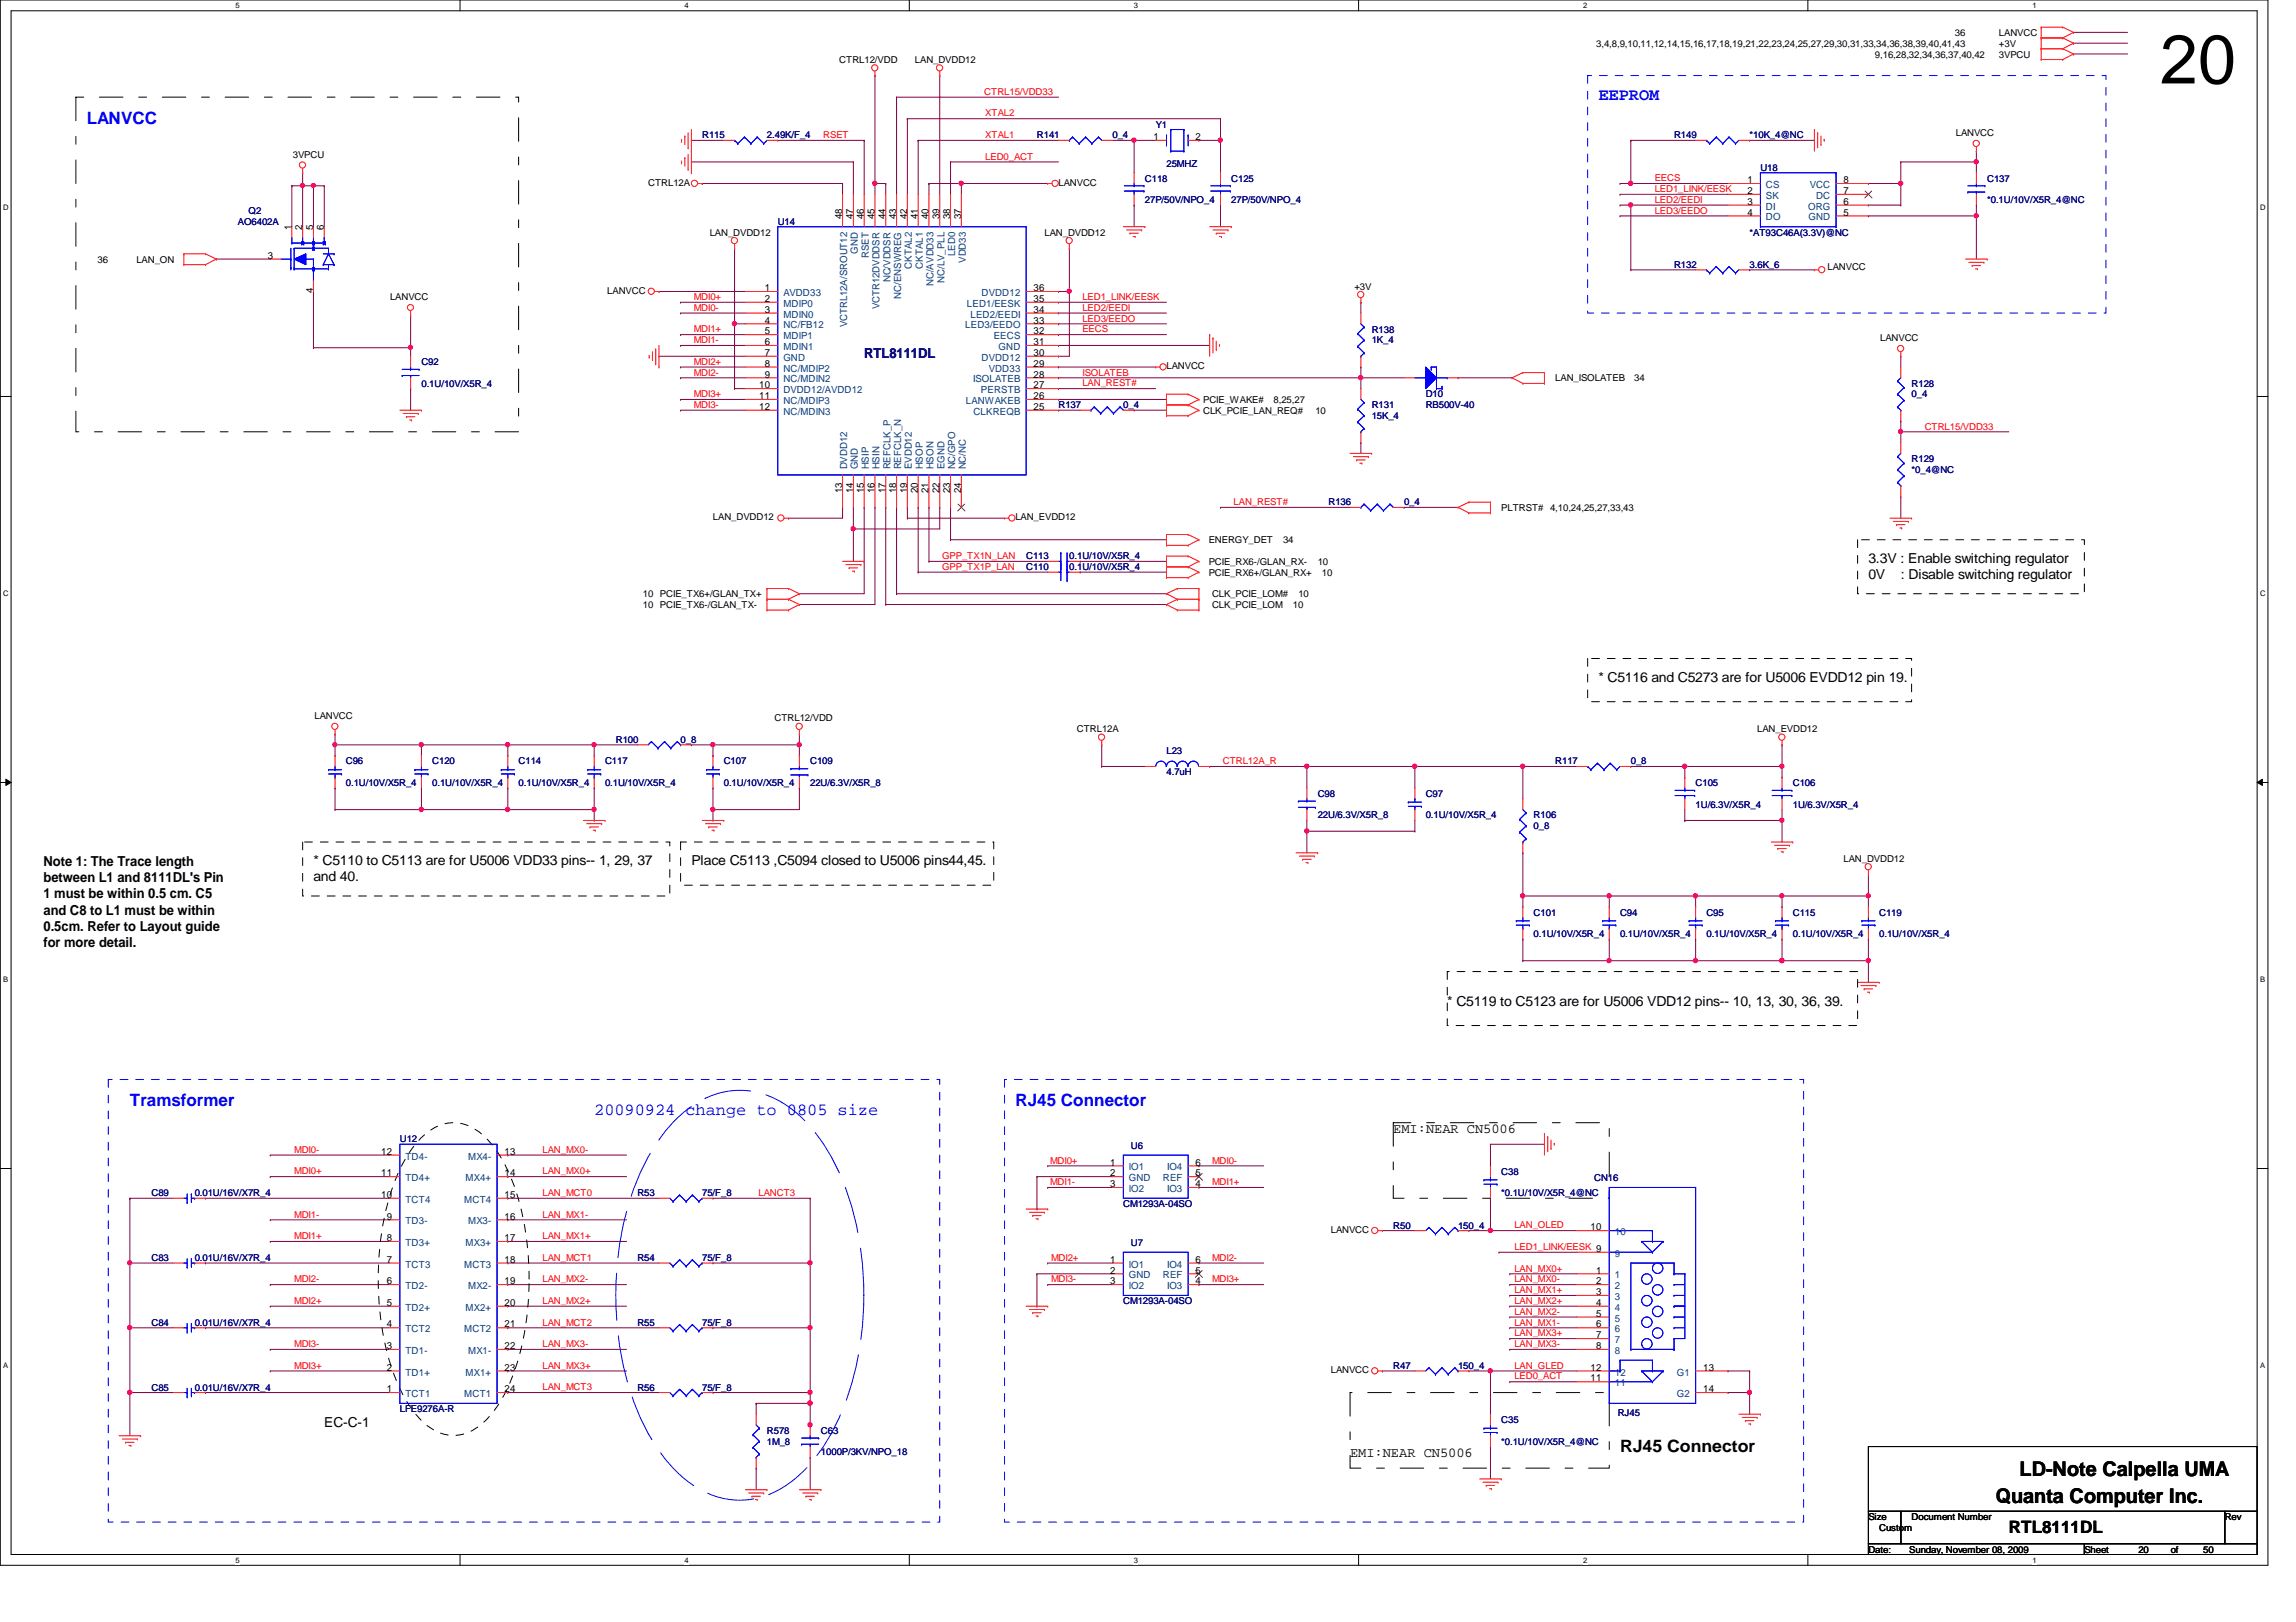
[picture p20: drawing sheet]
<svg xmlns="http://www.w3.org/2000/svg" width="297mm" height="210mm" viewBox="0 0 297 210" stroke-linecap="round" stroke-linejoin="round" font-family="sans-serif">
<defs><g id="words">
<text font-size="8.9" x="279.4" y="10.8">20</text>
<g font-size="2.6">
<text x="261.3" y="191">LD-Note Calpella UMA</text>
<text x="258.2" y="194.5">Quanta Computer Inc.</text>
</g>
<g font-size="2.2" fill="#00f">
<text x="11.2" y="16">LANVCC</text>
<text x="206.8" y="13">EEPROM</text>
<text x="16.8" y="143.2">Tramsformer</text>
<text x="131.4" y="143.2">RJ45 Connector</text>
<text x="76.9" y="144.3">20090924 change to 0805 size</text>
</g>
<g font-size="2.2">
<text x="209.6" y="187.9">RJ45 Connector</text>
<text x="259.9" y="198.4">RTL8111DL</text>
</g>
<text font-size="1.8" fill="#000080" x="111.8" y="46.4">RTL8111DL</text>
<g font-size="1.8">
<text x="241.7" y="72.9">3.3V : Enable switching regulator</text>
<text x="241.7" y="74.9">0V</text>
<text x="245.9" y="74.9">: Disable switching regulator</text>
<text x="206.8" y="88.2">* C5116 and C5273 are for U5006 EVDD12 pin 19.</text>
<text x="5.6" y="112">Note 1: The Trace length</text>
<text x="40.6" y="112">* C5110 to C5113 are for U5006 VDD33 pins-- 1, 29, 37</text>
<text x="89.4" y="112">Place C5113 ,C5094 closed to U5006 pins44,45.</text>
<text x="5.6" y="114.1">between L1 and 8111DL's Pin</text>
<text x="5.6" y="116.2">1 must be within 0.5 cm. C5</text>
<text x="5.6" y="118.4">and C8 to L1 must be within</text>
<text x="40.6" y="114">and 40.</text>
<text x="5.6" y="120.5">0.5cm. Refer to Layout guide</text>
<text x="5.6" y="122.6">for more detail.</text>
<text x="187.2" y="130.1">* C5119 to C5123 are for U5006 VDD12 pins-- 10, 13, 30, 36, 39.</text>
<text x="180.3" y="146.7">EMI:NEAR CN5006</text>
<text x="41.9" y="184.6">EC-C-1</text>
<text x="174.7" y="188.6">EMI:NEAR CN5006</text>
</g>
<g font-size="1.3">
<text x="149.2" y="18.1">1</text>
<text x="154.7" y="18.1">2</text>
<text x="226.1" y="23.7">1</text>
<text x="238.5" y="23.7">8</text>
<text x="37.7" y="29.8" transform="rotate(-90 37.7 29.8)">1</text>
<text x="39.1" y="29.8" transform="rotate(-90 39.1 29.8)">2</text>
<text x="40.5" y="29.8" transform="rotate(-90 40.5 29.8)">5</text>
<text x="41.9" y="29.8" transform="rotate(-90 41.9 29.8)">6</text>
<text x="109" y="28.4" transform="rotate(-90 109 28.4)">48</text>
<text x="110.4" y="28.4" transform="rotate(-90 110.4 28.4)">47</text>
<text x="111.8" y="28.4" transform="rotate(-90 111.8 28.4)">46</text>
<text x="113.2" y="28.4" transform="rotate(-90 113.2 28.4)">45</text>
<text x="114.6" y="28.4" transform="rotate(-90 114.6 28.4)">44</text>
<text x="115.9" y="28.4" transform="rotate(-90 115.9 28.4)">43</text>
<text x="117.3" y="28.4" transform="rotate(-90 117.3 28.4)">42</text>
<text x="118.7" y="28.4" transform="rotate(-90 118.7 28.4)">41</text>
<text x="120.1" y="28.4" transform="rotate(-90 120.1 28.4)">40</text>
<text x="121.5" y="28.4" transform="rotate(-90 121.5 28.4)">39</text>
<text x="122.9" y="28.4" transform="rotate(-90 122.9 28.4)">38</text>
<text x="124.3" y="28.4" transform="rotate(-90 124.3 28.4)">37</text>
<text x="226.1" y="25.1">2</text>
<text x="226.1" y="26.5">3</text>
<text x="226.1" y="27.9">4</text>
<text x="238.5" y="27.9">5</text>
<text x="238.5" y="26.5">6</text>
<text x="238.5" y="25.1">7</text>
<text x="34.7" y="33.5">3</text>
<text x="40.5" y="38" transform="rotate(-90 40.5 38)">4</text>
<text x="98.9" y="37.7">1</text>
<text x="98.9" y="39.1">2</text>
<text x="98.9" y="40.5">3</text>
<text x="98.9" y="41.9">4</text>
<text x="133.7" y="39.1">35</text>
<text x="133.7" y="40.5">34</text>
<text x="133.7" y="41.9">33</text>
<text x="133.7" y="37.7">36</text>
<text x="98.9" y="43.3">5</text>
<text x="98.9" y="44.7">6</text>
<text x="98.9" y="46.1">7</text>
<text x="98.9" y="47.5">8</text>
<text x="133.7" y="43.3">32</text>
<text x="133.7" y="44.7">31</text>
<text x="133.7" y="46.1">30</text>
<text x="133.7" y="47.5">29</text>
<text x="98.2" y="50.2">10</text>
<text x="98.2" y="51.6">11</text>
<text x="98.2" y="53">12</text>
<text x="98.9" y="48.9">9</text>
<text x="133.7" y="48.9">28</text>
<text x="133.7" y="50.2">27</text>
<text x="133.7" y="51.6">26</text>
<text x="133.7" y="53">25</text>
<text x="109" y="63.8" transform="rotate(-90 109 63.8)">13</text>
<text x="110.4" y="63.8" transform="rotate(-90 110.4 63.8)">14</text>
<text x="111.8" y="63.8" transform="rotate(-90 111.8 63.8)">15</text>
<text x="113.2" y="63.8" transform="rotate(-90 113.2 63.8)">16</text>
<text x="114.6" y="63.8" transform="rotate(-90 114.6 63.8)">17</text>
<text x="115.9" y="63.8" transform="rotate(-90 115.9 63.8)">18</text>
<text x="117.3" y="63.8" transform="rotate(-90 117.3 63.8)">19</text>
<text x="118.7" y="63.8" transform="rotate(-90 118.7 63.8)">20</text>
<text x="120.1" y="63.8" transform="rotate(-90 120.1 63.8)">21</text>
<text x="121.5" y="63.8" transform="rotate(-90 121.5 63.8)">22</text>
<text x="122.9" y="63.8" transform="rotate(-90 122.9 63.8)">23</text>
<text x="124.3" y="63.8" transform="rotate(-90 124.3 63.8)">24</text>
<text x="49.3" y="149.4">12</text>
<text x="65.3" y="149.4">13</text>
<text x="49.3" y="155">10</text>
<text x="49.3" y="152.2">11</text>
<text x="65.3" y="152.2">14</text>
<text x="65.3" y="155">15</text>
<text x="143.6" y="150.8">1</text>
<text x="143.6" y="153.6">3</text>
<text x="143.6" y="152.2">2</text>
<text x="154.7" y="153.6">4</text>
<text x="154.7" y="150.8">6</text>
<text x="154.7" y="152.2">5</text>
<text x="50" y="160.6">8</text>
<text x="50" y="157.8">9</text>
<text x="65.3" y="157.8">16</text>
<text x="65.3" y="160.6">17</text>
<text x="205.8" y="159.2">10</text>
<text x="50" y="166.2">6</text>
<text x="50" y="163.4">7</text>
<text x="65.3" y="166.2">19</text>
<text x="65.3" y="163.4">18</text>
<text x="143.6" y="163.4">1</text>
<text x="143.6" y="166.2">3</text>
<text x="143.6" y="164.8">2</text>
<text x="154.7" y="166.2">4</text>
<text x="154.7" y="163.4">6</text>
<text x="154.7" y="164.8">5</text>
<text x="206.5" y="164.8">1</text>
<text x="206.5" y="166.2">2</text>
<text x="206.5" y="167.6">3</text>
<text x="50" y="169">5</text>
<text x="50" y="171.8">4</text>
<text x="65.3" y="171.8">21</text>
<text x="65.3" y="169">20</text>
<text x="206.5" y="169">4</text>
<text x="206.5" y="170.4">5</text>
<text x="206.5" y="171.8">6</text>
<text x="206.5" y="173.2">7</text>
<text x="50" y="177.4">2</text>
<text x="50" y="174.6">3</text>
<text x="65.3" y="177.4">23</text>
<text x="65.3" y="174.6">22</text>
<text x="205.8" y="177.4">12</text>
<text x="205.8" y="178.8">11</text>
<text x="206.5" y="174.6">8</text>
<text x="220.3" y="177.4">13</text>
<text x="50" y="180.2">1</text>
<text x="65.3" y="180.2">24</text>
<text x="220.3" y="180.2">14</text>
</g>
<g font-size="1.3" fill="#004080">
<text x="228.5" y="24.3">CS</text>
<text x="228.5" y="25.7">SK</text>
<text x="228.5" y="27.1">DI</text>
<text x="228.5" y="28.5">DO</text>
<text x="233.9" y="27.1">ORG</text>
<text x="234" y="28.5">GND</text>
<text x="234.1" y="24.3">VCC</text>
<text x="234.9" y="25.7">DC</text>
<text x="111" y="32.8" transform="rotate(-90 111 32.8)">GND</text>
<text x="112.4" y="33.4" transform="rotate(-90 112.4 33.4)">RSET</text>
<text x="118" y="34.8" transform="rotate(-90 118 34.8)">CKTAL2</text>
<text x="119.4" y="34.8" transform="rotate(-90 119.4 34.8)">CKTAL1</text>
<text x="123.6" y="33.1" transform="rotate(-90 123.6 33.1)">LED0</text>
<text x="125" y="34" transform="rotate(-90 125 34)">VDD33</text>
<text x="101.3" y="38.3">AVDD33</text>
<text x="101.3" y="39.7">MDIP0</text>
<text x="101.3" y="41.1">MDIN0</text>
<text x="113.8" y="40" transform="rotate(-90 113.8 40)">VCTR12DVDDSR</text>
<text x="115.2" y="36.5" transform="rotate(-90 115.2 36.5)">NC/VDDSR</text>
<text x="116.6" y="38.7" transform="rotate(-90 116.6 38.7)">NC/ENSWREG</text>
<text x="120.8" y="37" transform="rotate(-90 120.8 37)">NC/AVDD33</text>
<text x="122.2" y="36.6" transform="rotate(-90 122.2 36.6)">NC/LV_PLL</text>
<text x="125.1" y="39.7">LED1/EESK</text>
<text x="125.6" y="41.1">LED2/EEDI</text>
<text x="127" y="38.3">DVDD12</text>
<text x="101.3" y="42.5">NC/FB12</text>
<text x="101.3" y="43.9">MDIP1</text>
<text x="101.3" y="45.3">MDIN1</text>
<text x="101.3" y="46.7">GND</text>
<text x="109.6" y="42.4" transform="rotate(-90 109.6 42.4)">VCTRL12A/SROUT12</text>
<text x="124.9" y="42.5">LED3/EEDO</text>
<text x="127" y="46.7">DVDD12</text>
<text x="128.6" y="43.9">EECS</text>
<text x="129.2" y="45.3">GND</text>
<text x="101.3" y="48.1">NC/MDIP2</text>
<text x="101.3" y="49.5">NC/MDIN2</text>
<text x="101.3" y="50.9">DVDD12/AVDD12</text>
<text x="101.3" y="52.3">NC/MDIP3</text>
<text x="101.3" y="53.7">NC/MDIN3</text>
<text x="125" y="52.3">LANWAKEB</text>
<text x="125.9" y="49.5">ISOLATEB</text>
<text x="125.9" y="53.7">CLKREQB</text>
<text x="126.9" y="50.9">PERSTB</text>
<text x="127.9" y="48.1">VDD33</text>
<text x="109.6" y="60.7" transform="rotate(-90 109.6 60.7)">DVDD12</text>
<text x="111" y="60.7" transform="rotate(-90 111 60.7)">GND</text>
<text x="112.4" y="60.7" transform="rotate(-90 112.4 60.7)">HSIP</text>
<text x="113.8" y="60.7" transform="rotate(-90 113.8 60.7)">HSIN</text>
<text x="115.2" y="60.7" transform="rotate(-90 115.2 60.7)">REFCLK_P</text>
<text x="116.6" y="60.7" transform="rotate(-90 116.6 60.7)">REFCLK_N</text>
<text x="118" y="60.7" transform="rotate(-90 118 60.7)">EVDD12</text>
<text x="119.4" y="60.7" transform="rotate(-90 119.4 60.7)">HSOP</text>
<text x="120.8" y="60.7" transform="rotate(-90 120.8 60.7)">HSON</text>
<text x="122.2" y="60.7" transform="rotate(-90 122.2 60.7)">EGND</text>
<text x="123.6" y="60.7" transform="rotate(-90 123.6 60.7)">NC/GPO</text>
<text x="125" y="60.7" transform="rotate(-90 125 60.7)">NC/NC</text>
<text x="52.4" y="155.7">TCT4</text>
<text x="52.4" y="152.9">TD4+</text>
<text x="52.4" y="150.1">TD4-</text>
<text x="60.1" y="155.7">MCT4</text>
<text x="60.2" y="152.9">MX4+</text>
<text x="60.6" y="150.1">MX4-</text>
<text x="146" y="151.5">IO1</text>
<text x="146" y="154.3">IO2</text>
<text x="146" y="152.9">GND</text>
<text x="150.4" y="152.9">REF</text>
<text x="151" y="154.3">IO3</text>
<text x="151" y="151.5">IO4</text>
<text x="52.4" y="161.2">TD3+</text>
<text x="52.4" y="158.5">TD3-</text>
<text x="60.2" y="161.2">MX3+</text>
<text x="60.6" y="158.5">MX3-</text>
<text x="208.9" y="159.9">10</text>
<text x="52.4" y="166.8">TD2-</text>
<text x="52.4" y="164">TCT3</text>
<text x="60.1" y="164">MCT3</text>
<text x="60.6" y="166.8">MX2-</text>
<text x="146" y="164">IO1</text>
<text x="146" y="166.8">IO2</text>
<text x="146" y="165.4">GND</text>
<text x="150.4" y="165.4">REF</text>
<text x="151" y="166.8">IO3</text>
<text x="151" y="164">IO4</text>
<text x="208.9" y="165.4">1</text>
<text x="208.9" y="166.8">2</text>
<text x="208.9" y="162.6">9</text>
<text x="52.4" y="169.6">TD2+</text>
<text x="52.4" y="172.4">TCT2</text>
<text x="60.1" y="172.4">MCT2</text>
<text x="60.2" y="169.6">MX2+</text>
<text x="208.9" y="168.2">3</text>
<text x="208.9" y="169.6">4</text>
<text x="208.9" y="171">5</text>
<text x="208.9" y="172.4">6</text>
<text x="208.9" y="173.8">7</text>
<text x="52.4" y="178">TD1+</text>
<text x="52.4" y="175.2">TD1-</text>
<text x="60.2" y="178">MX1+</text>
<text x="60.6" y="175.2">MX1-</text>
<text x="208.9" y="175.2">8</text>
<text x="208.9" y="178">12</text>
<text x="208.9" y="179.4">11</text>
<text x="217" y="178">G1</text>
<text x="52.4" y="180.8">TCT1</text>
<text x="60.1" y="180.8">MCT1</text>
<text x="217" y="180.8">G2</text>
</g>
<g font-size="1.2">
<text x="252.9" y="4.7">36</text>
<text x="258.6" y="4.7">LANVCC</text>
<text x="108.6" y="8.1">CTRL12/VDD</text>
<text x="118.4" y="8.1">LAN_DVDD12</text>
<text x="206.5" y="6.1">3,4,8,9,10,11,12,14,15,16,17,18,19,21,22,23,24,25,27,29,30,31,33,34,36,38,39,40,41,43</text>
<text x="242.6" y="7.5">9,16,28,32,34,36,37,40,42</text>
<text x="258.6" y="7.5">3VPCU</text>
<text x="258.6" y="6.1">+3V</text>
<text x="253" y="17.6">LANVCC</text>
<text x="37.9" y="20.4">3VPCU</text>
<text x="83.9" y="24">CTRL12A</text>
<text x="136.9" y="24">LANVCC</text>
<text x="12.6" y="34">36</text>
<text x="17.6" y="34">LAN_ON</text>
<text x="91.8" y="30.5">LAN_DVDD12</text>
<text x="135.1" y="30.5">LAN_DVDD12</text>
<text x="236.4" y="35">LANVCC</text>
<text x="50.5" y="38.9">LANVCC</text>
<text x="78.6" y="38">LANVCC</text>
<text x="175.2" y="37.5">+3V</text>
<text x="150.9" y="47.8">LANVCC</text>
<text x="243.2" y="44.2">LANVCC</text>
<text x="155.7" y="53.6">CLK_PCIE_LAN_REQ#</text>
<text x="155.7" y="52.2">PCIE_WAKE#</text>
<text x="164.8" y="52.2">8,25,27</text>
<text x="170.2" y="53.6">10</text>
<text x="201.2" y="49.4">LAN_ISOLATEB</text>
<text x="211.4" y="49.4">34</text>
<text x="92.2" y="67.4">LAN_DVDD12</text>
<text x="131.4" y="67.4">LAN_EVDD12</text>
<text x="156.4" y="70.3">ENERGY_DET</text>
<text x="166" y="70.3">34</text>
<text x="194.2" y="66.1">PLTRST# 4,10,24,25,27,33,43</text>
<text x="83.2" y="77.3">10 PCIE_TX6+/GLAN_TX+</text>
<text x="156.4" y="73.1">PCIE_RX6-/GLAN_RX-</text>
<text x="156.4" y="74.5">PCIE_RX6+/GLAN_RX+</text>
<text x="156.8" y="77.3">CLK_PCIE_LOM#</text>
<text x="168" y="77.3">10</text>
<text x="170.5" y="73.1">10</text>
<text x="171" y="74.5">10</text>
<text x="83.2" y="78.7">10 PCIE_TX6-/GLAN_TX-</text>
<text x="156.8" y="78.7">CLK_PCIE_LOM</text>
<text x="167.3" y="78.7">10</text>
<text x="40.7" y="93">LANVCC</text>
<text x="100.2" y="93.3">CTRL12/VDD</text>
<text x="139.3" y="94.7">CTRL12A</text>
<text x="227.3" y="94.7">LAN_EVDD12</text>
<text x="238.5" y="111.5">LAN_DVDD12</text>
<text x="172.2" y="159.6">LANVCC</text>
<text x="172.2" y="177.7">LANVCC</text>
<text x="241.7" y="196.7">Size</text>
<text x="247.3" y="196.7">Document Number</text>
<text x="287.8" y="196.7">Rev</text>
<text x="241.7" y="200.9">Date:</text>
<text x="243.1" y="198.1">Custom</text>
<text x="247" y="200.9">Sunday, November 08, 2009</text>
<text x="269.7" y="200.9">Sheet</text>
<text x="276.6" y="200.9">20</text>
<text x="280.8" y="200.9">of</text>
<text x="285" y="200.9">50</text>
</g>
<g font-size="1.2" fill="#000080">
<text x="90.8" y="17.9">R115</text>
<text x="99.2" y="17.9">2.49K/F_4</text>
<text x="134.2" y="17.9">R141</text>
<text x="143.9" y="17.9">0_4</text>
<text x="149.5" y="16.5">Y1</text>
<text x="216.6" y="17.9">R149</text>
<text x="226.4" y="17.9">*10K_4@NC</text>
<text x="148.1" y="23.5">C118</text>
<text x="150.9" y="21.5">25MHZ</text>
<text x="159.3" y="23.5">C125</text>
<text x="227.8" y="22.1">U18</text>
<text x="257.1" y="23.5">C137</text>
<text x="30.8" y="29.1">AO6402A</text>
<text x="32.2" y="27.7">Q2</text>
<text x="100.6" y="29.1">U14</text>
<text x="148.1" y="26.3">27P/50V/NPO_4</text>
<text x="159.3" y="26.3">27P/50V/NPO_4</text>
<text x="257.1" y="26.3">*0.1U/10V/X5R_4@NC</text>
<text x="216.6" y="34.7">R132</text>
<text x="226.4" y="34.7">3.6K_6</text>
<text x="226.4" y="30.5">*AT93C46A(3.3V)@NC</text>
<text x="54.5" y="47.2">C92</text>
<text x="177.5" y="43.1">R138</text>
<text x="177.5" y="44.4">1K_4</text>
<text x="54.5" y="50">0.1U/10V/X5R_4</text>
<text x="136.9" y="52.8">R137</text>
<text x="145.3" y="52.8">0_4</text>
<text x="177.5" y="52.8">R131</text>
<text x="184.4" y="51.4">D10</text>
<text x="184.4" y="52.8">RB500V-40</text>
<text x="247.3" y="50">R128</text>
<text x="247.3" y="51.4">0_4</text>
<text x="177.5" y="54.2">15K_4</text>
<text x="247.3" y="59.8">R129</text>
<text x="171.9" y="65.4">R136</text>
<text x="181.6" y="65.4">0_4</text>
<text x="247.3" y="61.2">*0_4@NC</text>
<text x="132.8" y="73.8">C110</text>
<text x="132.8" y="72.4">C113</text>
<text x="138.3" y="73.8">0.1U/10V/X5R_4</text>
<text x="138.3" y="72.4">0.1U/10V/X5R_4</text>
<text x="44.7" y="98.9">C96</text>
<text x="44.7" y="101.7">0.1U/10V/X5R_4</text>
<text x="55.9" y="98.9">C120</text>
<text x="55.9" y="101.7">0.1U/10V/X5R_4</text>
<text x="67.1" y="98.9">C114</text>
<text x="67.1" y="101.7">0.1U/10V/X5R_4</text>
<text x="78.3" y="98.9">C117</text>
<text x="78.3" y="101.7">0.1U/10V/X5R_4</text>
<text x="79.7" y="96.1">R100</text>
<text x="88.1" y="96.1">0_8</text>
<text x="93.6" y="98.9">C107</text>
<text x="93.6" y="101.7">0.1U/10V/X5R_4</text>
<text x="104.8" y="98.9">C109</text>
<text x="104.8" y="101.7">22U/6.3V/X5R_8</text>
<text x="150.9" y="97.5">L23</text>
<text x="150.9" y="100.3">4.7uH</text>
<text x="201.2" y="98.9">R117</text>
<text x="211" y="98.9">0_8</text>
<text x="219.4" y="101.7">C105</text>
<text x="231.9" y="101.7">C106</text>
<text x="170.5" y="103.1">C98</text>
<text x="170.5" y="105.9">22U/6.3V/X5R_8</text>
<text x="184.4" y="103.1">C97</text>
<text x="184.4" y="105.9">0.1U/10V/X5R_4</text>
<text x="198.4" y="105.9">R106</text>
<text x="198.4" y="107.3">0_8</text>
<text x="219.4" y="104.5">1U/6.3V/X5R_4</text>
<text x="231.9" y="104.5">1U/6.3V/X5R_4</text>
<text x="198.4" y="118.5">C101</text>
<text x="209.6" y="118.5">C94</text>
<text x="220.8" y="118.5">C95</text>
<text x="231.9" y="118.5">C115</text>
<text x="243.1" y="118.5">C119</text>
<text x="198.4" y="121.3">0.1U/10V/X5R_4</text>
<text x="209.6" y="121.3">0.1U/10V/X5R_4</text>
<text x="220.8" y="121.3">0.1U/10V/X5R_4</text>
<text x="231.9" y="121.3">0.1U/10V/X5R_4</text>
<text x="243.1" y="121.3">0.1U/10V/X5R_4</text>
<text x="51.7" y="147.8">U12</text>
<text x="146.3" y="148.7">U6</text>
<text x="19.6" y="154.8">C89</text>
<text x="25.2" y="154.8">0.01U/16V/X7R_4</text>
<text x="82.5" y="154.8">R53</text>
<text x="90.8" y="154.8">75/F_8</text>
<text x="194.2" y="152">C38</text>
<text x="194.2" y="154.8">*0.1U/10V/X5R_4@NC</text>
<text x="206.2" y="152.9">CN16</text>
<text x="145.3" y="156.2">CM1293A-04SO</text>
<text x="146.3" y="161.2">U7</text>
<text x="180.3" y="159">R50</text>
<text x="188.6" y="159">150_4</text>
<text x="19.6" y="163.2">C83</text>
<text x="25.2" y="163.2">0.01U/16V/X7R_4</text>
<text x="82.5" y="163.2">R54</text>
<text x="90.8" y="163.2">75/F_8</text>
<text x="19.6" y="171.6">C84</text>
<text x="25.2" y="171.6">0.01U/16V/X7R_4</text>
<text x="82.5" y="171.6">R55</text>
<text x="90.8" y="171.6">75/F_8</text>
<text x="145.3" y="168.8">CM1293A-04SO</text>
<text x="19.6" y="180">C85</text>
<text x="25.2" y="180">0.01U/16V/X7R_4</text>
<text x="82.5" y="180">R56</text>
<text x="90.8" y="180">75/F_8</text>
<text x="180.3" y="177.2">R47</text>
<text x="188.6" y="177.2">150_4</text>
<text x="51.7" y="182.8">LFE9276A-R</text>
<text x="99.2" y="185.5">R578</text>
<text x="106.2" y="185.5">C63</text>
<text x="194.2" y="184.1">C35</text>
<text x="209.3" y="183.3">RJ45</text>
<text x="99.2" y="186.9">1M_8</text>
<text x="106.2" y="188.3">1000P/3KV/NPO_18</text>
<text x="194.2" y="186.9">*0.1U/10V/X5R_4@NC</text>
</g>
<g font-size="1.2" fill="#f00">
<text x="106.5" y="17.9">RSET</text>
<text x="127.3" y="12.3">CTRL15/VDD33</text>
<text x="127.5" y="15.1">XTAL2</text>
<text x="127.5" y="17.9">XTAL1</text>
<text x="127.5" y="20.7">LED0_ACT</text>
<text x="214.1" y="23.5">EECS</text>
<text x="214.1" y="27.6">LED3/EEDO</text>
<text x="214.1" y="26.2">LED2/EEDI</text>
<text x="214.1" y="24.8">LED1_LINK/EESK</text>
<text x="89.7" y="40.2">MDI0-</text>
<text x="89.7" y="38.8">MDI0+</text>
<text x="140" y="38.8">LED1_LINK/EESK</text>
<text x="140" y="40.2">LED2/EEDI</text>
<text x="140" y="41.6">LED3/EEDO</text>
<text x="89.7" y="47.2">MDI2+</text>
<text x="89.7" y="43">MDI1+</text>
<text x="89.7" y="44.4">MDI1-</text>
<text x="140" y="43">EECS</text>
<text x="89.7" y="52.8">MDI3-</text>
<text x="89.7" y="48.6">MDI2-</text>
<text x="89.7" y="51.4">MDI3+</text>
<text x="140" y="50">LAN_REST#</text>
<text x="140" y="48.6">ISOLATEB</text>
<text x="249" y="55.6">CTRL15/VDD33</text>
<text x="159.6" y="65.4">LAN_REST#</text>
<text x="121.9" y="72.3">GPP_TX1N_LAN</text>
<text x="121.9" y="73.7">GPP_TX1P_LAN</text>
<text x="158.2" y="98.9">CTRL12A_R</text>
<text x="38.1" y="149.2">MDI0-</text>
<text x="70.2" y="149.2">LAN_MX0-</text>
<text x="38.1" y="152">MDI0+</text>
<text x="70.2" y="154.8">LAN_MCT0</text>
<text x="70.2" y="152">LAN_MX0+</text>
<text x="98.1" y="154.8">LANCT3</text>
<text x="135.8" y="153.4">MDI1-</text>
<text x="135.8" y="150.6">MDI0+</text>
<text x="156.8" y="150.6">MDI0-</text>
<text x="156.8" y="153.4">MDI1+</text>
<text x="38.1" y="160.4">MDI1+</text>
<text x="38.1" y="157.6">MDI1-</text>
<text x="70.2" y="160.4">LAN_MX1+</text>
<text x="70.2" y="157.6">LAN_MX1-</text>
<text x="195.9" y="161.8">LED1_LINK/EESK 9</text>
<text x="195.9" y="159">LAN_OLED</text>
<text x="38.1" y="165.9">MDI2-</text>
<text x="70.2" y="163.2">LAN_MCT1</text>
<text x="70.2" y="165.9">LAN_MX2-</text>
<text x="136" y="163.2">MDI2+</text>
<text x="136" y="165.9">MDI3-</text>
<text x="156.8" y="165.9">MDI3+</text>
<text x="156.8" y="163.2">MDI2-</text>
<text x="195.9" y="167.3">LAN_MX1+</text>
<text x="195.9" y="164.5">LAN_MX0+</text>
<text x="195.9" y="165.9">LAN_MX0-</text>
<text x="38.1" y="168.7">MDI2+</text>
<text x="70.2" y="168.7">LAN_MX2+</text>
<text x="70.2" y="171.5">LAN_MCT2</text>
<text x="195.9" y="168.7">LAN_MX2+</text>
<text x="195.9" y="172.9">LAN_MX3+</text>
<text x="195.9" y="171.5">LAN_MX1-</text>
<text x="195.9" y="170.1">LAN_MX2-</text>
<text x="38.1" y="177.1">MDI3+</text>
<text x="38.1" y="174.3">MDI3-</text>
<text x="70.2" y="177.1">LAN_MX3+</text>
<text x="70.2" y="174.3">LAN_MX3-</text>
<text x="70.2" y="179.9">LAN_MCT3</text>
<text x="195.9" y="174.3">LAN_MX3-</text>
<text x="195.9" y="178.5">LED0_ACT</text>
<text x="195.9" y="177.1">LAN_GLED</text>
</g>
<g font-size="1">
<text x="30.5" y="1.1">5</text>
<text x="88.6" y="1.1">4</text>
<text x="146.7" y="1.1">3</text>
<text x="204.8" y="1.1">2</text>
<text x="262.9" y="1.1">1</text>
<text x=".4" y="27.2">D</text>
<text x="292.4" y="27.2">D</text>
<text x=".4" y="77.1">C</text>
<text x="292.4" y="77.1">C</text>
<text x=".4" y="127.1">B</text>
<text x="292.4" y="127.1">B</text>
<text x=".4" y="177">A</text>
<text x="292.4" y="177">A</text>
<text x="30.5" y="202.2">5</text>
<text x="88.6" y="202.2">4</text>
<text x="146.7" y="202.2">3</text>
<text x="204.8" y="202.2">2</text>
<text x="262.9" y="202.2">1</text>
</g>
</g></defs>
<path d="M0 0h293.4v202.6h-293.4zM1.4 1.4h290.6v199.8h-290.6z" fill="none" stroke="#000" stroke-width=".13"/>
<g fill="#fff">
<path d="M30.5 .2h.5v1.1h-.5z"/>
<path d="M30.5 201.3h.5v1.1h-.5z"/>
</g>
<path d="M59.5 0v1.4M59.5 201.2v1.4" fill="none" stroke="#000" stroke-width=".13"/>
<g fill="#fff">
<path d="M88.6 .2h.5v1.1h-.5z"/>
<path d="M88.6 201.3h.5v1.1h-.5z"/>
</g>
<path d="M117.6 0v1.4M117.6 201.2v1.4" fill="none" stroke="#000" stroke-width=".13"/>
<g fill="#fff">
<path d="M146.7 .2h.5v1.1h-.5z"/>
<path d="M146.7 201.3h.5v1.1h-.5z"/>
</g>
<path d="M175.8 0v1.4M175.8 201.2v1.4" fill="none" stroke="#000" stroke-width=".13"/>
<g fill="#fff">
<path d="M204.8 .2h.6v1.1h-.6z"/>
<path d="M204.8 201.3h.6v1.1h-.6z"/>
</g>
<path d="M233.9 0v1.4M233.9 201.2v1.4" fill="none" stroke="#000" stroke-width=".13"/>
<g fill="#fff">
<path d="M262.9 .2h.6v1.1h-.6z"/>
<path d="M262.9 201.3h.6v1.1h-.6z"/>
<path d="M.4 26.3h.7v1.1h-.7z"/>
<path d="M292.4 26.3h.7v1.1h-.7z"/>
<path d="M.4 76.2h.7v1.1h-.7z"/>
<path d="M292.4 76.2h.7v1.1h-.7z"/>
</g>
<path d="M0 51.3h1.4M292 51.3h1.4" fill="none" stroke="#000" stroke-width=".13"/>
<g fill="#fff">
<path d="M.4 126.2h.7v1.1h-.7z"/>
<path d="M292.4 126.2h.6v1.1h-.6z"/>
</g>
<path d="M0 101.3h1.4M.8 100.8l.6 .5-.6 .3zM292 101.3l.7-.5v.8zM292 101.3h1.4" fill="none" stroke="#000" stroke-width=".13"/>
<path d="M.8 100.8l.6 .5-.6 .3zM292 101.3l.7-.5v.8z" fill="#000"/>
<g fill="#fff">
<path d="M.4 176.1h.7v1.1h-.7z"/>
<path d="M292.4 176.1h.6v1.1h-.6z"/>
</g>
<path d="M0 151.2h1.4M292 151.2h1.4" fill="none" stroke="#000" stroke-width=".13"/>
<path d="M146.7 18.2h.1M146.7 18.2h2.8" fill="none" stroke="#800040" stroke-width=".13"/>
<circle cx="146.7" cy="18.1" r=".29" fill="#f0f"/>
<circle cx="146.7" cy="18.1" r=".29" fill="none" stroke="#f0f" stroke-width=".13"/>
<path d="M176.1 57.3h.1M176.1 57.3v1.4M103.4 76.8h.1M103.4 76.8h8.4M110.4 68.5h.1M110.4 68.5v4.1M114.6 65.7h.1M114.6 65.7v12.5M116 76.8h.1M116 76.8h34.9" fill="none" stroke="#800040" stroke-width=".13"/>
<circle cx="110.4" cy="68.4" r=".29" fill="#f0f"/>
<circle cx="110.4" cy="68.4" r=".29" fill="none" stroke="#f0f" stroke-width=".13"/>
<g fill="none" stroke="#800040" stroke-width=".13">
<path d="M117.4 15.4h.1M117.4 15.4v9.7M118.8 18.2h.1M118.8 18.2v6.9M146.7 18.2h.1M146.7 18.2v4.2M157.9 18.2h.1M157.9 18.2v4.2M88 39.1h.1M88 39.1h8.4M123 21h.1M123 21v4.1"/>
<path d="M136.9 39.1h.1M136.9 39.1h14M88 53.1h.1M88 40.5h.1M88 48.9h.1M88 47.5h.1M88 43.3h.1M88 44.7h.1M88 51.7h.1M88 53.1h8.4M88 40.5h8.4M88 48.9h8.4"/>
<path d="M88 47.5h8.4M88 43.3h8.4M88 44.7h8.4M88 51.7h8.4M136.9 40.5h.1M136.9 47.5h.1M136.9 41.9h.1M136.9 50.3h.1M136.9 51.7h.1M136.9 43.3h.1M136.9 40.5h14M136.9 47.5h12.6"/>
<path d="M136.9 43.3h14M136.9 41.9h14M136.9 51.7h14M136.9 50.3h12.6M176.1 47.5h.1M176.1 48.9h.1M176.1 47.5v2.8M111.8 65.7h.1M111.8 65.7v11.1M113.2 65.7h.1M113.2 65.7v12.5M116 65.7h.1"/>
<path d="M116 65.7v11.1M118.8 65.7h.1M118.8 74h.1M118.8 65.7v8.3M118.8 74h16.7M120.2 65.7h.1M120.2 72.6h.1M120.2 65.7v6.9M120.2 72.6h15.3M139.7 72.6h.1M139.7 74h.1M139.7 72.6h11.2"/>
<path d="M139.7 74h11.2M157.9 65.7h.1M157.9 65.7h16.8"/>
</g>
<circle cx="157.9" cy="18.1" r=".29" fill="#f0f"/>
<circle cx="157.9" cy="18.1" r=".29" fill="none" stroke="#f0f" stroke-width=".13"/>
<g fill="none" stroke="#800040" stroke-width=".13">
<path d="M117.4 15.4h.1M117.4 15.4h40.5M155.1 18.2h.1M157.9 15.4h.1M157.9 15.4v2.8h-2.8M146.7 26.5h.1M146.7 26.5v2.8M157.9 26.5h.1M157.9 26.5v2.8M103.4 78.2h.1M103.4 78.2h9.8M114.6 78.2h.1"/>
<path d="M114.6 78.2h36.3M123 65.7h.1M123 65.7v4.1M181.6 65.7h.1M181.6 65.7h7M65.7 96.4h.1M65.7 96.4h11.2"/>
</g>
<circle cx="76.8" cy="96.4" r=".29" fill="#f0f"/>
<circle cx="76.8" cy="96.4" r=".29" fill="none" stroke="#f0f" stroke-width=".13"/>
<circle cx="65.7" cy="96.4" r=".29" fill="#f0f"/>
<circle cx="65.7" cy="96.4" r=".29" fill="none" stroke="#f0f" stroke-width=".13"/>
<path d="M43.3 96.4h.1M43.3 96.4h22.4M54.5 96.4h.1M43.3 104.8h.1M43.3 104.8h11.2" fill="none" stroke="#800040" stroke-width=".13"/>
<circle cx="54.5" cy="96.4" r=".29" fill="#f0f"/>
<circle cx="54.5" cy="96.4" r=".29" fill="none" stroke="#f0f" stroke-width=".13"/>
<circle cx="43.3" cy="96.4" r=".29" fill="#f0f"/>
<circle cx="43.3" cy="96.4" r=".29" fill="none" stroke="#f0f" stroke-width=".13"/>
<path d="M65.7 97.8h.1M65.7 96.4v1.4M76.9 97.8h.1M76.9 96.4v1.4M65.7 102h.1M65.7 104.8h.1M65.7 102v2.8M65.7 104.8h11.2v1.4M76.9 106.2h.1" fill="none" stroke="#800040" stroke-width=".13"/>
<circle cx="76.8" cy="104.7" r=".29" fill="#f0f"/>
<circle cx="76.8" cy="104.7" r=".29" fill="none" stroke="#f0f" stroke-width=".13"/>
<path d="M54.5 104.8h.1M54.5 104.8h11.2M76.9 102h.1M76.9 102v2.8" fill="none" stroke="#800040" stroke-width=".13"/>
<circle cx="65.7" cy="104.7" r=".29" fill="#f0f"/>
<circle cx="65.7" cy="104.7" r=".29" fill="none" stroke="#f0f" stroke-width=".13"/>
<circle cx="54.5" cy="104.7" r=".29" fill="#f0f"/>
<circle cx="54.5" cy="104.7" r=".29" fill="none" stroke="#f0f" stroke-width=".13"/>
<path d="M54.5 97.8h.1M54.5 96.4v1.4M218 99.2h.1M218 99.2h12.5M43.3 102h.1M43.3 102v2.8M54.5 102h.1M54.5 102v2.8M230.5 106.2h.1M230.5 104.8v1.4" fill="none" stroke="#800040" stroke-width=".13"/>
<circle cx="230.5" cy="99.2" r=".29" fill="#f0f"/>
<circle cx="230.5" cy="99.2" r=".29" fill="none" stroke="#f0f" stroke-width=".13"/>
<circle cx="217.9" cy="99.2" r=".29" fill="#f0f"/>
<circle cx="217.9" cy="99.2" r=".29" fill="none" stroke="#f0f" stroke-width=".13"/>
<g fill="none" stroke="#800040" stroke-width=".13">
<path d="M156.5 99.2h.1M156.5 99.2h12.6M169.1 99.2h.1M169.1 99.2v2.8M218 99.2v1.4M230.5 99.2v1.4M169.1 107.6h.1M169.1 107.6v2.8M197 116h.1M197 116h11.2M218 100.6h.1M218 106.2h.1"/>
<path d="M218 104.8v1.4M230.5 100.6h.1M230.5 106.2h.1M230.5 106.2v2.8"/>
</g>
<circle cx="197" cy="115.9" r=".29" fill="#f0f"/>
<circle cx="197" cy="115.9" r=".29" fill="none" stroke="#f0f" stroke-width=".13"/>
<path d="M169.1 107.6h.1M169.1 107.6h13.9" fill="none" stroke="#800040" stroke-width=".13"/>
<circle cx="169" cy="107.5" r=".29" fill="#f0f"/>
<circle cx="169" cy="107.5" r=".29" fill="none" stroke="#f0f" stroke-width=".13"/>
<path d="M169.1 99.2h.1M169.1 99.2h13.9M169.1 107.6h.1M169.1 106.2v1.4" fill="none" stroke="#800040" stroke-width=".13"/>
<circle cx="169" cy="99.2" r=".29" fill="#f0f"/>
<circle cx="169" cy="99.2" r=".29" fill="none" stroke="#f0f" stroke-width=".13"/>
<path d="M183 99.2h.1M183 99.2v2.8M183 107.6h.1M183 106.2v1.4M230.5 116h.1M230.5 116h11.2" fill="none" stroke="#800040" stroke-width=".13"/>
<circle cx="241.7" cy="115.9" r=".29" fill="#f0f"/>
<circle cx="241.7" cy="115.9" r=".29" fill="none" stroke="#f0f" stroke-width=".13"/>
<circle cx="230.5" cy="115.9" r=".29" fill="#f0f"/>
<circle cx="230.5" cy="115.9" r=".29" fill="none" stroke="#f0f" stroke-width=".13"/>
<g fill="none" stroke="#800040" stroke-width=".13">
<path d="M208.2 117.3h.1M208.2 116v1.3M219.4 117.3h.1M219.4 116v1.3M230.5 117.3h.1M230.5 116v1.3M241.7 116h.1M241.7 113.2v2.8M208.2 121.5h.1M208.2 121.5v2.8M219.4 121.5h.1M219.4 121.5v2.8"/>
<path d="M230.5 121.5h.1M230.5 124.3h.1M230.5 121.5v2.8M241.7 121.5h.1M241.7 121.5v2.8h-11.2"/>
</g>
<circle cx="241.7" cy="124.3" r=".29" fill="#f0f"/>
<circle cx="241.7" cy="124.3" r=".29" fill="none" stroke="#f0f" stroke-width=".13"/>
<circle cx="230.5" cy="124.3" r=".29" fill="#f0f"/>
<circle cx="230.5" cy="124.3" r=".29" fill="none" stroke="#f0f" stroke-width=".13"/>
<path d="M219.4 124.3h.1M219.4 124.3h11.1" fill="none" stroke="#800040" stroke-width=".13"/>
<circle cx="230.5" cy="124.3" r=".29" fill="#f0f"/>
<circle cx="230.5" cy="124.3" r=".29" fill="none" stroke="#f0f" stroke-width=".13"/>
<circle cx="219.3" cy="124.3" r=".29" fill="#f0f"/>
<circle cx="219.3" cy="124.3" r=".29" fill="none" stroke="#f0f" stroke-width=".13"/>
<path d="M218 106.2h.1M218 106.2h12.5M241.7 124.3h.1M241.7 124.3v2.8" fill="none" stroke="#800040" stroke-width=".13"/>
<circle cx="230.5" cy="106.1" r=".29" fill="#f0f"/>
<circle cx="230.5" cy="106.1" r=".29" fill="none" stroke="#f0f" stroke-width=".13"/>
<path d="M208.2 124.3h.1M208.2 124.3h11.2" fill="none" stroke="#800040" stroke-width=".13"/>
<circle cx="208.2" cy="124.3" r=".29" fill="#f0f"/>
<circle cx="208.2" cy="124.3" r=".29" fill="none" stroke="#f0f" stroke-width=".13"/>
<path d="M208.2 116h.1M208.2 116h11.2" fill="none" stroke="#800040" stroke-width=".13"/>
<circle cx="208.2" cy="115.9" r=".29" fill="#f0f"/>
<circle cx="208.2" cy="115.9" r=".29" fill="none" stroke="#f0f" stroke-width=".13"/>
<path d="M219.4 116h.1M219.4 116h11.1" fill="none" stroke="#800040" stroke-width=".13"/>
<circle cx="219.3" cy="115.9" r=".29" fill="#f0f"/>
<circle cx="219.3" cy="115.9" r=".29" fill="none" stroke="#f0f" stroke-width=".13"/>
<g fill="none" stroke="#800040" stroke-width=".13">
<path d="M37.8 24h.1M37.8 24v5.3M37.8 24h1.4M39.2 24h.1M39.2 22.4h.1M39.2 22.4v6.9M40.6 37.7h.1M40.6 24h.1M40.6 24v5.3M40.6 37.7v7.3M40.6 24h1.3M41.9 24h.1"/>
<path d="M41.9 24v5.3M53.1 45h.1M53.1 45v1.1M197 117.3h.1M197 116v1.3M197 121.5h.1M197 124.3h.1M197 121.5v2.8M197 124.3h11.2"/>
</g>
<circle cx="40.5" cy="24" r=".27" fill="#f0f"/>
<circle cx="40.5" cy="24" r=".27" fill="none" stroke="#f0f" stroke-width=".13"/>
<path d="M28 33.5h.1M28 33.5h7M40.6 45h.1M40.6 45h12.5M53.1 50.3h.1M53.1 50.3v2.8" fill="none" stroke="#800040" stroke-width=".13"/>
<circle cx="53.1" cy="45" r=".27" fill="#f0f"/>
<circle cx="53.1" cy="45" r=".27" fill="none" stroke="#f0f" stroke-width=".13"/>
<path d="M39.2 24h.1M39.2 24h1.4M53.1 40.8h.1M53.1 40.8v4.2" fill="none" stroke="#800040" stroke-width=".13"/>
<circle cx="39.1" cy="24" r=".27" fill="#f0f"/>
<circle cx="39.1" cy="24" r=".27" fill="none" stroke="#f0f" stroke-width=".13"/>
<path d="M176.1 48.9h.1M176.1 48.9h5.5M123 69.8h.1M123 69.8h27.9" fill="none" stroke="#800040" stroke-width=".13"/>
<circle cx="176" cy="48.9" r=".29" fill="#f0f"/>
<circle cx="176" cy="48.9" r=".29" fill="none" stroke="#f0f" stroke-width=".13"/>
<path d="M176.1 39.1h.1M176.1 39.1v1.4M188.6 48.9h.1M188.6 48.9h7M183 99.2h.1M183 99.2h14" fill="none" stroke="#800040" stroke-width=".13"/>
<circle cx="197" cy="99.2" r=".29" fill="#f0f"/>
<circle cx="197" cy="99.2" r=".29" fill="none" stroke="#f0f" stroke-width=".13"/>
<circle cx="183" cy="99.2" r=".29" fill="#f0f"/>
<circle cx="183" cy="99.2" r=".29" fill="none" stroke="#f0f" stroke-width=".13"/>
<g fill="none" stroke="#800040" stroke-width=".13">
<path d="M241.7 27.9h.1M241.7 27.9h14M136.9 53.1h.1M136.9 44.7h.1M136.9 53.1h2.8M136.9 44.7h19.6M146.7 53.1h.1M146.7 53.1h4.2M76.9 96.4h.1M76.9 96.4h5.6M197 99.2h.1M197 99.2h7"/>
<path d="M197 99.2v4.2M211 99.2h.1M211 99.2h7M197 110.4h.1M197 110.4v5.6M135.5 153.7h.1M135.5 150.9h.1M135.5 150.9h8.4M135.5 153.7h8.4M155.1 150.9h.1M155.1 153.7h.1M155.1 150.9h8.4"/>
<path d="M155.1 153.7h8.4M135.5 163.4h.1M135.5 166.2h.1M135.5 166.2h8.4M135.5 163.4h8.4M155.1 166.2h.1M155.1 163.4h.1M155.1 166.2h8.4M155.1 163.4h8.4"/>
</g>
<circle cx="255.7" cy="27.9" r=".29" fill="#f0f"/>
<circle cx="255.7" cy="27.9" r=".29" fill="none" stroke="#f0f" stroke-width=".13"/>
<path d="M241.7 23.7h.1M241.7 26.5h.1M241.7 23.7h4.2M241.7 26.5h4.2M245.9 23.7h.1M245.9 21v2.7" fill="none" stroke="#800040" stroke-width=".13"/>
<circle cx="245.9" cy="23.7" r=".29" fill="#f0f"/>
<circle cx="245.9" cy="23.7" r=".29" fill="none" stroke="#f0f" stroke-width=".13"/>
<path d="M255.7 27.9h.1M255.7 21h.1M255.7 21v1.4M255.7 27.9v5.6" fill="none" stroke="#800040" stroke-width=".13"/>
<circle cx="255.7" cy="20.9" r=".29" fill="#f0f"/>
<circle cx="255.7" cy="20.9" r=".29" fill="none" stroke="#f0f" stroke-width=".13"/>
<path d="M211 18.2h.1M211 18.2v5.5M211 23.7h.1M211 26.5h.1M211 23.7h12.6M211 26.5v8.4M245.9 21h.1M245.9 21h9.8M255.7 26.5h.1M255.7 26.5v1.4" fill="none" stroke="#800040" stroke-width=".13"/>
<circle cx="211" cy="23.7" r=".29" fill="#f0f"/>
<circle cx="211" cy="23.7" r=".29" fill="none" stroke="#f0f" stroke-width=".13"/>
<g fill="none" stroke="#800040" stroke-width=".13">
<path d="M211 18.2h.1M211 18.2h8.4M226.4 18.2h.1M226.4 18.2h8.3M209.6 23.7h.1M209.6 23.7h1.4M211 34.9h.1M211 34.9h8.4M226.4 34.9h.1M226.4 34.9h8.3M190 159.3h.1M190 159.3h14"/>
<path d="M192.8 155.1h.1M192.8 159.3h.1M192.8 155.1v4.2M193.9 162.1h.1M193.9 162.1h10.1M195.3 174.6h.1M195.3 174.6h8.7M223.6 177.4h.1M223.6 177.4h2.8M223.6 180.2h.1M223.6 180.2h2.8"/>
</g>
<circle cx="192.8" cy="159.2" r=".29" fill="#f0f"/>
<circle cx="192.8" cy="159.2" r=".29" fill="none" stroke="#f0f" stroke-width=".13"/>
<g fill="none" stroke="#800040" stroke-width=".13">
<path d="M178.9 159.3h.1M178.9 159.3h4.1M178.9 177.4h.1M178.9 177.4h4.1M192.8 177.4h.1M192.8 177.4h11.2M192.8 177.4v5.6M195.3 169h.1M195.3 173.2h.1M195.3 171.8h.1M195.3 178.8h.1M195.3 167.6h.1"/>
<path d="M195.3 164.8h.1M195.3 170.4h.1M195.3 166.2h.1M195.3 169h8.7M195.3 173.2h8.7M195.3 171.8h8.7M195.3 178.8h8.7M195.3 167.6h8.7M195.3 164.8h8.7M195.3 170.4h8.7M195.3 166.2h8.7M192.8 187.2h.1"/>
<path d="M192.8 187.2v4.2"/>
</g>
<circle cx="192.8" cy="177.4" r=".29" fill="#f0f"/>
<circle cx="192.8" cy="177.4" r=".29" fill="none" stroke="#f0f" stroke-width=".13"/>
<g fill="none" stroke="#800040" stroke-width=".13">
<path d="M26.6 155.1h.1M26.6 155.1h23.7M65.7 157.9h.1M65.7 157.9h15.4M92.2 155.1h.1M92.2 155.1h12.6M104.8 155.1h.1M104.8 155.1v16.7h-12.6M26.6 171.8h.1M26.6 163.4h.1M26.6 171.8h23.7M26.6 163.4h23.7"/>
<path d="M65.7 160.7h.1M65.7 169h.1M65.7 177.4h.1M65.7 174.6h.1M65.7 177.4h15.4M65.7 160.7h15.4M65.7 169h15.4M65.7 174.6h15.4M92.2 171.8h.1M92.2 163.4h.1M92.2 163.4h12.6M104.8 163.4h.1"/>
<path d="M190 177.4h.1M190 177.4h2.8M92.2 180.2h.1M92.2 180.2h12.6"/>
</g>
<circle cx="104.8" cy="163.4" r=".29" fill="#f0f"/>
<circle cx="104.8" cy="163.4" r=".29" fill="none" stroke="#f0f" stroke-width=".13"/>
<g fill="none" stroke="#800040" stroke-width=".13">
<path d="M16.8 155.1h.1M16.8 155.1h5.6M35 157.9h.1M35 152.3h.1M35 149.5h.1M35 157.9h15.3M35 152.3h15.3M35 149.5h15.3M35 177.4h.1M35 174.6h.1M35 166.2h.1M35 169h.1"/>
<path d="M35 160.7h.1M35 177.4h15.3M35 174.6h15.3M35 166.2h15.3M35 169h15.3M35 160.7h15.3M16.8 180.2h.1M16.8 180.2h5.6"/>
</g>
<circle cx="16.8" cy="180.2" r=".29" fill="#f0f"/>
<circle cx="16.8" cy="180.2" r=".29" fill="none" stroke="#f0f" stroke-width=".13"/>
<path d="M16.8 163.4h.1M16.8 163.4v8.4M16.8 180.2h.1M16.8 180.2v5.6" fill="none" stroke="#800040" stroke-width=".13"/>
<circle cx="16.8" cy="163.4" r=".29" fill="#f0f"/>
<circle cx="16.8" cy="163.4" r=".29" fill="none" stroke="#f0f" stroke-width=".13"/>
<path d="M16.8 155.1h.1M16.8 155.1v8.3M65.7 155.1h.1M65.7 155.1h19.6M16.8 171.8h.1M16.8 163.4h.1M16.8 171.8h5.6M16.8 163.4h5.6M16.8 171.8v8.4" fill="none" stroke="#800040" stroke-width=".13"/>
<circle cx="16.8" cy="171.8" r=".29" fill="#f0f"/>
<circle cx="16.8" cy="171.8" r=".29" fill="none" stroke="#f0f" stroke-width=".13"/>
<path d="M65.7 149.5h.1M65.7 149.5h15.4M65.7 163.4h.1M65.7 166.2h.1M65.7 163.4h19.6M65.7 166.2h15.4M26.6 180.2h.1M26.6 180.2h23.7M104.8 181.6h.1M104.8 181.6v2.8" fill="none" stroke="#800040" stroke-width=".13"/>
<circle cx="104.8" cy="184.4" r=".29" fill="#f0f"/>
<circle cx="104.8" cy="184.4" r=".29" fill="none" stroke="#f0f" stroke-width=".13"/>
<circle cx="104.8" cy="181.6" r=".29" fill="#f0f"/>
<circle cx="104.8" cy="181.6" r=".29" fill="none" stroke="#f0f" stroke-width=".13"/>
<g fill="none" stroke="#800040" stroke-width=".13">
<path d="M85.3 46.1h.1M85.3 46.1h11.1M136.9 48.9h.1M136.9 48.9h39.2M65.7 152.3h.1M65.7 152.3h15.4M65.7 171.8h.1M65.7 171.8h19.6M226.4 177.4h.1M226.4 177.4v5.6M65.7 180.2h.1M65.7 180.2h19.6"/>
<path d="M226.4 180.2h.1"/>
</g>
<circle cx="226.3" cy="180.2" r=".29" fill="#f0f"/>
<circle cx="226.3" cy="180.2" r=".29" fill="none" stroke="#f0f" stroke-width=".13"/>
<path d="M192.8 148.1h.1M192.8 148.1h7M192.8 148.1v2.8M104.8 171.8h.1M104.8 171.8v8.4" fill="none" stroke="#800040" stroke-width=".13"/>
<circle cx="104.8" cy="171.8" r=".29" fill="#f0f"/>
<circle cx="104.8" cy="171.8" r=".29" fill="none" stroke="#f0f" stroke-width=".13"/>
<path d="M209.6 27.9h.1M209.6 27.9h14M211 26.5h.1M211 26.5h12.6" fill="none" stroke="#800040" stroke-width=".13"/>
<circle cx="211" cy="26.5" r=".29" fill="#f0f"/>
<circle cx="211" cy="26.5" r=".29" fill="none" stroke="#f0f" stroke-width=".13"/>
<g fill="none" stroke="#800040" stroke-width=".13">
<path d="M136.9 37.7h.1M136.9 37.7h1.4M138.3 32.1h.1M138.3 37.7h.1M138.3 32.1v14h-1.4M209.6 26.5h.1M209.6 25.1h.1M209.6 26.5h1.4M209.6 25.1h14M136.9 46.1h.1M43.3 96.4h.1M43.3 95v1.4"/>
<path d="M104.8 188.6h.1M104.8 188.6v4.2"/>
</g>
<circle cx="138.3" cy="37.7" r=".29" fill="#f0f"/>
<circle cx="138.3" cy="37.7" r=".29" fill="none" stroke="#f0f" stroke-width=".13"/>
<path d="M85.3 37.7h.1M85.3 37.7h11.1M95 32.1h.1M95 32.1v9.8M95 41.9h.1M95 41.9h1.4M230.5 96.4h.1M230.5 96.4v2.8" fill="none" stroke="#800040" stroke-width=".13"/>
<circle cx="95" cy="41.9" r=".29" fill="#f0f"/>
<circle cx="95" cy="41.9" r=".29" fill="none" stroke="#f0f" stroke-width=".13"/>
<g fill="none" stroke="#800040" stroke-width=".13">
<path d="M123 21h.1M123 21h13.9M124.4 23.7h.1M124.4 23.7v1.4M95 50.3h.1M95 41.9h.1M95 50.3h1.4M95 41.9v8.4M102 67.1h.1M109 65.7h.1M109 65.7v1.4h-7M110.4 68.5h.1"/>
<path d="M110.4 65.7h.1M110.4 65.7v2.8M117.4 65.7h.1M117.4 67.1h.1M117.4 67.1h12.6M117.4 65.7v1.4M121.6 65.7h.1M121.6 65.7v2.8h-11.2"/>
</g>
<circle cx="124.3" cy="23.7" r=".29" fill="#f0f"/>
<circle cx="124.3" cy="23.7" r=".29" fill="none" stroke="#f0f" stroke-width=".13"/>
<g fill="none" stroke="#800040" stroke-width=".13">
<path d="M89.4 18.2h.1M89.4 18.2h4.2M100.6 18.2h.1M100.6 18.2h11.2M111.8 18.2h.1M111.8 18.2v6.9M121.6 9.8h.1M121.6 9.8v15.3M89.4 21h.1M89.4 21h21M90.8 23.7h.1M90.8 23.7h18.2"/>
<path d="M109 23.7h.1M109 23.7v1.4M110.4 21h.1M110.4 21v4.1M120.2 23.7h.1M120.2 23.7h15.3M120.2 23.7v1.4M124.4 23.7h.1M245.9 55.9h.1M245.9 46.1h.1M245.9 46.1v1.4M245.9 55.9v1.4"/>
<path d="M245.9 55.9h14M245.9 64.3h.1M245.9 64.3v2.8M142.5 96.4h.1M142.5 99.2h.1M142.5 96.4v2.8M142.5 99.2h5.6"/>
</g>
<circle cx="245.9" cy="55.9" r=".29" fill="#f0f"/>
<circle cx="245.9" cy="55.9" r=".29" fill="none" stroke="#f0f" stroke-width=".13"/>
<path d="M116 12.6h.1M116 12.6v12.5M116 12.6h20.9M113.2 23.7h.1M113.2 23.7v1.4" fill="none" stroke="#800040" stroke-width=".13"/>
<circle cx="113.2" cy="23.7" r=".29" fill="#f0f"/>
<circle cx="113.2" cy="23.7" r=".29" fill="none" stroke="#f0f" stroke-width=".13"/>
<path d="M113.2 23.7h.1M113.2 23.7h1.4M114.6 23.7h.1M114.6 23.7v1.4M92.2 97.8h.1M92.2 96.4v1.4M92.2 106.2h.1M92.2 104.8h.1M92.2 104.8v1.4M103.4 102h.1M103.4 102v2.8h-11.2" fill="none" stroke="#800040" stroke-width=".13"/>
<circle cx="92.2" cy="104.7" r=".29" fill="#f0f"/>
<circle cx="92.2" cy="104.7" r=".29" fill="none" stroke="#f0f" stroke-width=".13"/>
<path d="M92.2 96.4h.1M92.2 96.4h11.2M103.4 96.4h.1M103.4 95v1.4" fill="none" stroke="#800040" stroke-width=".13"/>
<circle cx="103.4" cy="96.4" r=".29" fill="#f0f"/>
<circle cx="103.4" cy="96.4" r=".29" fill="none" stroke="#f0f" stroke-width=".13"/>
<circle cx="92.2" cy="96.4" r=".29" fill="#f0f"/>
<circle cx="92.2" cy="96.4" r=".29" fill="none" stroke="#f0f" stroke-width=".13"/>
<g fill="none" stroke="#800040" stroke-width=".13">
<path d="M113.2 9.8h.1M113.2 9.8v13.9M118.8 18.2h.1M118.8 18.2h18.1M143.9 18.2h2.8M146.7 18.2h.1M255.7 19.6h.1M255.7 19.6v1.4M268.3 7h.1M268.3 5.6h.1M268.3 4.2h.1M268.3 7h6.9"/>
<path d="M268.3 5.6h6.9M268.3 4.2h6.9M245.9 26.5h.1M245.9 23.7v2.8M245.9 54.5h.1M245.9 54.5v1.4M43.3 97.8h.1M43.3 96.4v1.4M89.4 96.4h.1M89.4 96.4h2.8M103.4 97.8h.1M103.4 96.4v1.4"/>
<path d="M92.2 102h.1M92.2 102v2.8M241.7 117.3h.1M241.7 116v1.3M134.2 152.3h.1M134.2 156.5h.1M134.2 152.3h9.7M134.2 152.3v4.2M134.2 164.8h.1M134.2 169h.1M134.2 164.8v4.2M134.2 164.8h9.7"/>
<path d="M97.8 181.6h.1M97.8 181.6h7"/>
</g>
<circle cx="104.8" cy="181.6" r=".29" fill="#f0f"/>
<circle cx="104.8" cy="181.6" r=".29" fill="none" stroke="#f0f" stroke-width=".13"/>
<path d="M97.8 181.6h.1M97.8 190h.1M97.8 181.6v1.4M97.8 190v2.8M104.8 180.2h.1M104.8 180.2v1.4" fill="none" stroke="#800040" stroke-width=".13"/>
<circle cx="104.8" cy="180.2" r=".29" fill="#f0f"/>
<circle cx="104.8" cy="180.2" r=".29" fill="none" stroke="#f0f" stroke-width=".13"/>
<g fill="none" stroke="#f00" stroke-width=".13">
<path d="M88.2 18.3h.1M88.2 18v.3M88.6 17.6h.1M88.6 17.6v1.1M89 19.1h.1M89 17.2v1.9M89 20v1.9M89.4 19.6h.1M89.4 16.8v5.6M113.2 9.8h.1M113.2 9.2v.6M121.6 9.8h.1"/>
<path d="M121.6 9.2v.6M234.7 16.8h.1M234.7 16.8v2.8M235.2 17.2h.1M235.2 17.2v1.9M235.6 18.7h.1M235.6 17.6v1.1M236 18h.1M236 18v.3M255.7 19.6h.1M255.7 19v.6M264.1 7.7h.1"/>
<path d="M264.1 6.3h.1M264.1 4.9h.1M264.1 3.5h.1M264.1 6.3h2.8M264.1 7.7h2.8M264.1 3.5v4.2M264.1 4.9h2.8M264.1 3.5h2.8M266.9 6.3h.1M266.9 7.7h.1M266.9 4.9h.1M266.9 3.5h.1"/>
<path d="M266.9 6.3l1.4 .7M266.9 4.9l1.4 .7M266.9 3.5l1.4 .7M268.3 7h.1M268.3 5.6h.1M268.3 4.2h.1M268.3 7l-1.4 .7M268.3 5.6l-1.4 .7M268.3 4.2l-1.4 .7M23.8 34.2h.1M23.8 32.9h.1M23.8 32.9h2.8"/>
<path d="M23.8 34.2h2.8M23.8 32.9v1.3M26.6 32.9h.1M26.6 34.2h.1M26.6 32.9l1.4 .6M28 33.5h.1M28 33.5l-1.4 .7M39.2 22.4h.1M39.2 21.8v.6M84.7 37.7h.6M85.3 37.7h.1M88.2 21.1h.1"/>
<path d="M88.2 20.8v.3M88.6 20.4h.1M88.6 20.4v1.1M89 21.9h.1M89.4 22.4h.1M90.3 23.7h.5M90.8 23.7h.1M95 32.1h.1M95 31.6v.5M135.5 23.7h.1M135.5 23.7h.6M138.3 32.1h.1"/>
<path d="M138.3 31.6v.5M145.3 29.3h2.8M145.8 29.8h1.9M146.2 30.2h.1M146.2 30.2h1.1M146.6 30.6h.3M146.7 22.4v1.3M146.7 25.1v1.4M146.9 30.6h.1M147.7 29.8h.1M148.1 29.3h.1M156.5 29.3h2.8"/>
<path d="M156.9 29.8h2M157.3 30.2h.1M157.3 30.2h1.2M157.8 30.6h.2M158 30.6h.1M158.9 29.8h.1M159.3 29.3h.1M176.1 39.1h.1M176.1 38.6v.5M234.7 34.9h.1M234.7 34.9h.6M254.3 33.5h2.8"/>
<path d="M254.7 34h2M255.1 34.4h.1M255.1 34.4h1.1M255.6 34.8h.2M255.8 34.8h.1M256.7 34h.1M257.1 33.5h.1M51.7 53.1h2.8M52.2 53.5h1.9M52.6 53.9h.1M52.6 53.9h1.1M53 54.4h.3"/>
<path d="M53.1 40.8h.1M53.1 40.2v.6M53.3 54.4h.1M54.1 53.5h.1M54.5 53.1h.1M84 46.2h.1M84 46v.2M84.4 45.6h.1M84.4 45.6v1.1M84.8 47.1h.1M84.8 45.1v2M85.3 47.5h.1"/>
<path d="M85.3 44.7v2.8M149.5 47.5h.1M149.5 47.5h.6M150.9 52.4h.1M150.9 53.8h.1M150.9 51h.1M150.9 51v2.8M150.9 52.4h2.8M150.9 53.8h2.8M150.9 51h2.8M153.7 52.4h.1M153.7 53.8h.1"/>
<path d="M153.7 51h.1M153.7 52.4l1.4 .7M153.7 51l1.4 .7M155.1 53.1h.1M155.1 51.7h.1M155.1 53.1l-1.4 .7M155.1 51.7l-1.4 .7M156.5 43.3h.1M156.5 43.3v2.8M156.9 43.7h.1M156.9 43.7v2M157.3 45.3h.1"/>
<path d="M157.3 44.2v1.1M157.8 44.6h.1M157.8 44.6v.2M174.7 58.7h2.8M175.1 59.1h1.9M175.5 59.5h.1M175.5 59.5h1.1M175.9 59.9h.3M176.1 40.5v1.4M176.1 46.1v1.4M176.2 59.9h.1M177 59.1h.1"/>
<path d="M177.5 58.7h.1M195.6 48.9h.1M195.6 48.9l1.4 .7M197 48.2h.1M197 49.6h.1M197 48.2h2.8M197 48.2l-1.4 .7M197 49.6h2.8M199.8 49.6h.1M199.8 48.2h.1M199.8 48.2v1.4M245.9 46.1h.1"/>
<path d="M245.9 45.6v.5M99.2 79h.1M99.2 77.6h.1M99.2 76.2h.1M99.2 77.6h2.8M99.2 79h2.8M99.2 76.2v2.8M99.2 76.2h2.8M101.5 67.1h.5M102 77.6h.1M102 79h.1M102 76.2h.1"/>
<path d="M102 67.1h.1M102 77.6l1.4 .6M102 76.2l1.4 .6M103.4 78.2h.1M103.4 76.8h.1M103.4 78.2l-1.4 .8M103.4 76.8l-1.4 .8M109 72.6h2.8M109.4 73.1h2M109.9 73.5h.1M109.9 73.5h1.1M110.3 73.9h.2"/>
<path d="M110.5 73.9h.1M111.4 73.1h.1M111.8 72.6h.1M130 67.1h.1M130 67.1h.5M150.9 73.4h.1M150.9 72h.1M150.9 74.8h.1M150.9 78.2h.1M150.9 76.8h.1M150.9 70.6h.1M150.9 69.2h.1"/>
<path d="M150.9 72h2.8M150.9 73.4h2.8M150.9 69.2v1.4M150.9 72v2.8M150.9 74.8h2.8M150.9 78.2l1.4 .8M150.9 76.8l1.4 .8M150.9 69.2h2.8M150.9 70.6h2.8M152.3 77.6h.1M152.3 79h.1M152.3 76.2h.1"/>
<path d="M152.3 77.6h2.8M152.3 79h2.8M152.3 76.2h2.8M152.3 77.6l-1.4 .6M152.3 76.2l-1.4 .6M153.7 72h.1M153.7 73.4h.1M153.7 74.8h.1M153.7 69.2h.1M153.7 70.6h.1M153.7 72l1.4 .6M153.7 73.4l1.4 .6"/>
<path d="M153.7 69.2l1.4 .6M155.1 72.6h.1M155.1 74h.1M155.1 77.6h.1M155.1 79h.1M155.1 76.2h.1M155.1 69.8h.1M155.1 72.6l-1.4 .8M155.1 74l-1.4 .8M155.1 76.2v2.8M155.1 69.8l-1.4 .8M188.6 65.7h.1"/>
<path d="M188.6 65.7l1.4 .7M190 65h.1M190 66.4h.1M190 65h2.8M190 65l-1.4 .7M190 66.4h2.8M192.8 66.4h.1M192.8 65h.1M192.8 65v1.4M244.5 67.1h2.8M244.9 67.5h2M245.4 67.9h.1"/>
<path d="M245.4 67.9h1.1M245.8 68.3h.2M246 68.3h.1M246.9 67.5h.1M247.3 67.1h.1M43.3 95h.1M43.3 94.4v.6M103.4 95h.1M103.4 94.4v.6M142.5 96.4h.1M142.5 95.8v.6M230.5 96.4h.1"/>
<path d="M230.5 95.8v.6M75.5 106.2h2.8M75.9 106.6h1.9M76.3 107h.1M76.3 107h1.1M76.7 107.4h.3M77 107.4h.1M77.8 106.6h.1M78.3 106.2h.1M90.8 106.2h2.8M91.3 106.6h1.9M91.7 107h.1"/>
<path d="M91.7 107h1.1M92.1 107.4h.3M92.4 107.4h.1M93.2 106.6h.1M93.6 106.2h.1M167.7 110.4h2.8M168.1 110.8h1.9M168.5 111.2h.1M168.5 111.2h1.1M168.9 111.6h.3M169.2 111.6h.1M170 110.8h.1"/>
<path d="M170.5 110.4h.1M229.1 109h2.8M229.6 109.4h1.9M230 109.8h.1M230 109.8h1.1M230.4 110.2h.3M230.7 110.2h.1M231.5 109.4h.1M231.9 109h.1M241.7 113.2h.1M241.7 112.6v.6M241.7 117.3v1.4"/>
<path d="M240.3 127.1h2.8M240.7 127.6h2M241.2 128h.1M241.2 128h1.1M241.6 128.4h.2M241.7 120.1v1.4M241.8 128.4h.1M242.7 127.6h.1M243.1 127.1h.1M132.8 156.5h2.7M133.2 156.9h1.9M133.6 157.3h.1"/>
<path d="M133.6 157.3h1.1M134 157.7h.3M134.3 157.7h.1M135.1 156.9h.1M135.5 156.5h.1M178.3 159.3h.6M178.9 159.3h.1M199.8 146.7h.1M199.8 146.7v2.8M200.2 147.1h.1M200.2 147.1v2M200.7 148.6h.1"/>
<path d="M200.7 147.5v1.1M201.1 148h.1M201.1 148v.2M132.8 169h2.7M133.2 169.5h1.9M133.6 169.9h.1M133.6 169.9h1.1M134 170.3h.3M134.3 170.3h.1M135.1 169.5h.1M135.5 169h.1M178.3 177.4h.6"/>
<path d="M178.9 177.4h.1M183 177.4h1.4M188.6 177.4h1.4M15.4 185.8h2.8M15.8 186.2h2M16.3 186.6h.1M16.3 186.6h1.1M16.7 187.1h.2M16.9 187.1h.1M17.8 186.2h.1M18.2 185.8h.1M96.4 192.8h2.8"/>
<path d="M96.9 193.2h1.9M97.3 193.6h.1M97.3 193.6h1.1M97.7 194.1h.3M98 194.1h.1M98.8 193.2h.1M99.2 192.8h.1M103.4 192.8h2.8M103.8 193.2h2M104.3 193.6h.1M104.3 193.6h1.1M104.7 194.1h.2"/>
<path d="M104.9 194.1h.1M105.8 193.2h.1M106.2 192.8h.1M191.4 191.4h2.8M191.9 191.8h1.9M192.3 192.2h.1M192.3 192.2h1.1M192.7 192.7h.3M193 192.7h.1M193.8 191.8h.1M194.2 191.4h.1M225 183h2.7"/>
<path d="M225.4 183.4h1.9M225.8 183.9h.1M225.8 183.9h1.1M226.2 184.3h.3M226.5 184.3h.1M227.3 183.4h.1M227.7 183h.1"/>
<circle cx="113.2" cy="8.8" r=".4"/>
<circle cx="121.6" cy="8.8" r=".4"/>
<circle cx="255.7" cy="18.6" r=".4"/>
<circle cx="39.1" cy="21.4" r=".4"/>
<circle cx="53.1" cy="39.8" r=".39"/>
<circle cx="84.3" cy="37.7" r=".4"/>
<circle cx="89.8" cy="23.7" r=".4"/>
<circle cx="95" cy="31.1" r=".4"/>
<circle cx="136.5" cy="23.7" r=".4"/>
<circle cx="138.3" cy="31.1" r=".4"/>
<circle cx="176" cy="38.1" r=".4"/>
<circle cx="235.7" cy="34.9" r=".4"/>
<circle cx="150.5" cy="47.5" r=".4"/>
<circle cx="245.9" cy="45.1" r=".4"/>
<circle cx="101" cy="67" r=".4"/>
<circle cx="130.9" cy="67" r=".4"/>
<circle cx="43.3" cy="94" r=".4"/>
<circle cx="103.4" cy="94" r=".4"/>
<circle cx="142.5" cy="95.4" r=".4"/>
<circle cx="230.5" cy="95.4" r=".4"/>
<circle cx="241.7" cy="112.2" r=".4"/>
<circle cx="177.9" cy="159.2" r=".4"/>
<circle cx="177.9" cy="177.4" r=".4"/>
</g>
<path d="M241.7 187.2h50.3v8.4h-50.3zM241.7 195.6h4.2v4.2h-4.2zM241.7 199.8h28v1.4h-28zM245.9 195.6h41.9v4.2h-41.9zM269.7 199.8h22.3v1.4h-22.3zM287.8 195.6h4.2v4.2h-4.2z" fill="none" stroke="#000" stroke-width=".13"/>
<path d="M240.3 69.8h29.4v7h-29.4zM205.4 85.2h41.9v5.6h-41.9zM39.2 109h47.5v7h-47.5zM88 109h40.6v5.6h-40.6zM187.2 125.7h53.1v7h-53.1zM54.9 146.9a5.3 5.3 0 0 1 7.6 0 16.7 16.7 0 0 1 4.3 7.3 38.5 38.5 0 0 1-.6 24.2 13.6 13.6 0 0 1-4.6 6.4 5.2 5.2 0 0 1-6.7-.6 16.7 16.7 0 0 1-4.3-7.4 38.7 38.7 0 0 1 .6-24.1 15.6 15.6 0 0 1 3.7-5.8z" fill="none" stroke="#000" stroke-width=".13" stroke-dasharray="1 1 1 1 1 1 1 1"/>
<path d="M9.8 12.6h57.3v43.3h-57.3zM180.3 145.3h27.9v9.8h-27.9zM174.7 180.2h33.5v9.8h-33.5z" fill="none" stroke="#000" stroke-width=".13" stroke-dasharray="3 2 1 2"/>
<path d="M205.4 9.8h67.1v30.7h-67.1zM14 139.7h107.6v57.3h-107.6zM130 139.7h103.3v57.3h-103.3z" fill="none" stroke="#00f" stroke-width=".13" stroke-dasharray="1 1 1 1 1 1 1 1"/>
<path d="M86.9 145.5a12.3 12.3 0 0 1 8.8-4.4 11.9 11.9 0 0 1 8.8 4.4 28.7 28.7 0 0 1 6.4 13.3 41 41 0 0 1-2.6 25.2 19.9 19.9 0 0 1-7.3 8.6 10.4 10.4 0 0 1-11.8-.8 23.2 23.2 0 0 1-7.6-11.4 42 42 0 0 1 .7-27.4 25.1 25.1 0 0 1 4.6-7.5z" fill="none" stroke="#00f" stroke-width=".13" stroke-dasharray="6.1 2"/>
<g fill="none" stroke="#00f" stroke-width=".13">
<path d="M145.5 24.7h2.5M145.5 24h2.5M146.7 24h.1M146.7 24.7h.1M146.7 23.7v.3M146.7 24.7v.4M148 24.7h.1M148 24h.1M175.6 43.2h.1M175.6 44.8h.1M175.6 43.2l.9 .8M175.6 44.8l.9 .9"/>
<path d="M176.1 46.1h.1M176.1 41.9l.4 .4M176.5 42.3h.1M176.5 44h.1M176.5 45.7h.1M176.5 42.3l-.9 .9M176.5 44l-.9 .8M176.5 45.7l-.4 .4M240.9 119.2h.1M240.9 119.2h1.7M240.9 119.7h1.7M241.7 119.2h.1"/>
<path d="M241.7 118.7v.5M241.7 119.7v.4M242.6 119.7h.1M241.7 120.1h.1M184.9 177h.1M184.9 177l-.5 .4M184.9 177l.8 .8M185.7 177.8h.1M186.6 177h.1M186.6 177l-.9 .8M186.6 177l.8 .8M187.4 177.8h.1"/>
<path d="M188.2 177h.1M188.2 177l-.8 .8M188.2 177l.4 .4M188.6 177.4h.1"/>
</g>
<path d="M38.1 33.5l1.5-.6v1.3z" fill="#00f"/>
<g fill="none" stroke="#00f" stroke-width=".13">
<path d="M36.4 33.5h1.2M37.6 33.5h.1M37.6 34.6h.1M37.6 34.8h.1M37.6 32.1v2.7M37.8 31.5h.1M37.8 30.7v.8M37.8 31.5h4.1M38.1 33.5l1.5-.6v1.3zM38.1 32.1h.1M38.1 34.8h.1M38.1 32.1v2.7"/>
<path d="M38.1 32.1h4.4M38.1 34.8h4.4M39 31.3h.1M39 31.6h.1M39 31.3h.3M39 31.6h.3M39 31.3v.3M39.2 31.5h.1M39.2 30.7v.8M39.3 31.5h.1M39.3 31.3h.1M39.3 31.6h.1"/>
<path d="M39.3 31.3v.3M39.6 33.5h1M40.4 31.3h.1M40.4 31.6h.1M40.4 32h.1M40.4 32.3h.1M40.4 34.6h.1M40.4 34.9h.1M40.4 31.3h.3M40.4 31.6h.3M40.4 31.3v.3M40.4 32v.3"/>
<path d="M40.4 34.6v.3M40.4 32.3h.3M40.4 32h.3M40.4 34.6h.3M40.4 34.9h.3M40.6 31.5h.1M40.6 31.6h.1M40.6 33.5h.1M40.6 32.1h.1M40.6 32.3h.1M40.6 34.6h.1M40.6 36.3h.1"/>
<path d="M40.6 30.7v1.4M40.6 33.5v2.8M40.7 31.6h.1M40.7 31.3h.1M40.7 32.3h.1M40.7 32h.1M40.7 34.9h.1M40.7 34.6h.1M40.7 31.3v.3M40.7 32v.3M40.7 34.6v.3M41.8 31.6h.1"/>
<path d="M41.8 31.3h.1M41.8 34.2h.1M41.8 31.3h.3M41.8 31.6h.3M41.8 31.3v.3M41.8 32.9h1.4M41.9 31.3h.1M41.9 31.5h.1M41.9 30.7h.1M41.9 30.7v.8M41.9 34.2h1.3M42.1 31.3h.1"/>
<path d="M42.1 31.5h.1M42.1 31.6h.1M42.1 31.3v.3M42.5 32.1h.1M42.5 32.9h.1M42.5 34.8h.1M42.5 32.1v.8M42.5 34.2v.6M42.5 32.9l-.7 1.3M42.5 32.9l.7 1.3M43.2 32.9h.1M43.2 34.2h.1"/>
</g>
<path d="M38.1 33.5l1.5-.6v1.3z" fill="#00f"/>
<g fill="none" stroke="#00f" stroke-width=".13">
<path d="M95 18.2h.1M95 18.2l.5 .4M95.5 18.6h.1M96.3 17.7h.1M96.3 17.7l.9 .9M96.3 17.7l-.8 .9M97.2 18.6h.1M98 17.7h.1M98 17.7l.8 .9M98 17.7l-.8 .9M98.8 18.6h.1M99.2 18.2l-.4 .4"/>
<path d="M138.3 18.2h.1M138.8 17.7h.1M138.8 17.7l.8 .9M138.8 17.7l-.5 .5M139.6 18.6h.1M140.5 17.7h.1M140.5 17.7l.8 .9M140.5 17.7l-.9 .9M141.3 18.6h.1M142.1 17.7h.1M142.1 17.7l.4 .5M142.1 17.7l-.8 .9"/>
<path d="M150.9 17.5h.1M150.9 17.5v1.4M151.5 16.8h.1M151.5 19.6h.1M151.5 16.8v2.8M151.5 16.8h1.7M151.5 19.6h1.7M153.2 16.8h.1M153.2 19.6h.1M153.2 16.8v2.8M153.7 17.5h.1M153.7 17.5v1.4"/>
<path d="M220.8 18.2h.1M220.8 18.2l.4 .4M221.2 18.6h.1M222 17.7h.1M222 17.7l.9 .9M222 17.7l-.8 .9M222.9 18.6h.1M223.7 17.7h.1M223.7 17.7l.8 .9M223.7 17.7l-.8 .9M224.5 18.6h.1M225 18.2l-.5 .4"/>
<path d="M36.4 33.5h1.2M37.6 33.5h.1M37.6 34.6h.1M37.6 34.8h.1M37.6 32.1v2.7M37.8 31.5h.1M37.8 30.7v.8M37.8 31.5h4.1M38.1 33.5l1.5-.6v1.3zM38.1 32.1h.1M38.1 34.8h.1M38.1 32.1v2.7"/>
<path d="M38.1 32.1h4.4M38.1 34.8h4.4M39 31.3h.1M39 31.6h.1M39 31.3h.3M39 31.6h.3M39 31.3v.3M39.2 31.5h.1M39.2 30.7v.8M39.3 31.5h.1M39.3 31.3h.1M39.3 31.6h.1"/>
<path d="M39.3 31.3v.3M39.6 33.5h1M40.4 31.3h.1M40.4 31.6h.1M40.4 32h.1M40.4 32.3h.1M40.4 34.6h.1M40.4 34.9h.1M40.4 31.3h.3M40.4 31.6h.3M40.4 31.3v.3M40.4 32v.3"/>
<path d="M40.4 34.6v.3M40.4 32.3h.3M40.4 32h.3M40.4 34.6h.3M40.4 34.9h.3M40.6 31.5h.1M40.6 31.6h.1M40.6 33.5h.1M40.6 32.1h.1M40.6 32.3h.1M40.6 34.6h.1M40.6 36.3h.1"/>
<path d="M40.6 30.7v1.4M40.6 33.5v2.8M40.7 31.6h.1M40.7 31.3h.1M40.7 32.3h.1M40.7 32h.1M40.7 34.9h.1M40.7 34.6h.1M40.7 31.3v.3M40.7 32v.3M40.7 34.6v.3M41.8 31.6h.1"/>
<path d="M41.8 31.3h.1M41.8 34.2h.1M41.8 31.3h.3M41.8 31.6h.3M41.8 31.3v.3M41.8 32.9h1.4M41.9 31.3h.1M41.9 31.5h.1M41.9 30.7h.1M41.9 30.7v.8M41.9 34.2h1.3M42.1 31.3h.1"/>
<path d="M42.1 31.5h.1M42.1 31.6h.1M42.1 31.3v.3M42.5 32.1h.1M42.5 32.9h.1M42.5 34.8h.1M42.5 32.1v.8M42.5 34.2v.6M42.5 32.9l-.7 1.3M42.5 32.9l.7 1.3M43.2 32.9h.1M43.2 34.2h.1"/>
<path d="M100.6 29.3h32.2v32.2h-32.2zM156.6 24h2.6M156.6 24.7h2.6M157.9 24h.1M157.9 24.7h.1M157.9 23.7v.3M157.9 24.7v.4M159.2 24.7h.1M159.2 24h.1M220.8 34.9h.1M220.8 34.9l.4 .4M221.2 35.3h.1"/>
<path d="M222 34.5h.1M222 34.5l.9 .8M222 34.5l-.8 .8M222.9 35.3h.1M223.7 34.5h.1M223.7 34.5l.8 .8M223.7 34.5l-.8 .8M224.5 35.3h.1M225 34.9l-.5 .4M227.7 29.3h.1M227.7 22.4h.1M227.7 22.4h9.8"/>
<path d="M227.7 29.3h9.8M227.7 22.4v6.9M237.5 22.4h.1M237.5 29.3h.1M237.5 22.4v6.9M254.6 24.8h.1M254.6 24h2.2M254.6 24.8h2.2M255.7 24.8h.1M255.7 24h.1M255.7 23.7v.3M255.7 24.8v.3"/>
<path d="M256.8 24h.1M52 48.6h.1M52 47.8h2.2M52 48.6h2.2M53.1 48.6h.1M53.1 47.8h.1M53.1 47.5v.3M53.1 48.6v.3M54.2 47.8h.1M141.1 53.1h.1M141.6 52.7h.1M141.6 52.7l.8 .8"/>
<path d="M141.6 52.7l-.5 .4M142.4 53.5h.1M143.3 52.7h.1M143.3 52.7l.8 .8M143.3 52.7l-.9 .8M144.1 53.5h.1M144.9 52.7h.1M144.9 52.7l.4 .4M144.9 52.7l-.8 .8M175.6 53h.1M175.6 54.6h.1M175.6 53l.9 .8"/>
<path d="M175.6 54.6l.9 .9M176.1 55.9h.1M176.1 51.7l.4 .4M176.5 52.1h.1M176.5 53.8h.1M176.5 55.5h.1M176.5 52.1l-.9 .9M176.5 53.8l-.9 .8M176.5 55.5l-.4 .4M245.5 59.1h.1M245.5 49.3h.1M245.5 51h.1"/>
<path d="M245.5 52.7h.1M245.5 59.1l.8 .8M245.5 49.3l.8 .9M245.5 51l.8 .8M245.5 52.7l.4 .4M245.9 53.1h.1M245.9 58.7l-.4 .4M245.9 48.9l-.4 .4M246.3 59.9h.1M246.3 50.2h.1M246.3 51.8h.1M246.3 59.9l-.8 .9"/>
<path d="M246.3 50.2l-.8 .8M246.3 51.8l-.8 .9M136.9 74h.3M136.9 72.6h.3M137.2 74h.1M137.2 72.9h.1M137.2 72.6h.1M137.2 71.5h.1M137.2 71.5v3.6M138 75.1h.1M138 74h.1M138 73.7h.1"/>
<path d="M138 72.6h.1M138 74h.3M138 71.5v3.6M138 72.6h.3M176.1 65.7h.1M176.5 65.2h.1M176.5 65.2l.8 .9M176.5 65.2l-.4 .5M177.3 66.1h.1M178.2 65.2h.1M178.2 65.2l.8 .9M178.2 65.2l-.9 .9"/>
<path d="M179 66.1h.1M179.8 65.2h.1M179.8 65.2l.5 .5M179.8 65.2l-.8 .9M245.5 60.8h.1M245.5 62.4h.1M245.5 60.8l.8 .8M245.5 62.4l.4 .5M245.9 62.9h.1M246.3 61.6h.1M246.3 61.6l-.8 .8M42.5 99.6h.1"/>
<path d="M42.5 99.6h1.7M43.3 99.6h.1M43.3 99.2v.4M53.7 99.6h.1M53.7 99.6h1.7M54.5 99.6h.1M54.5 99.2v.4M64.9 99.6h.1M64.9 99.6h1.6M65.7 99.6h.1M65.7 99.2v.4M76 99.6h.1"/>
<path d="M76 99.6h1.7M76.9 99.6h.1M76.9 99.2v.4M84.3 96h.1M84.3 96l-.4 .4M84.3 96l.8 .8M85.1 96.8h.1M86 96h.1M86 96l-.9 .8M86 96l.8 .8M86.8 96.8h.1M87.6 96h.1"/>
<path d="M87.6 96l-.8 .8M87.6 96l.4 .4M88 96.4h.1M91.4 99.6h.1M91.4 99.6h1.7M92.2 99.2h.1M92.2 99.2v.4M102.3 99.5h.1M102.3 99.5h2.2M103.4 99.5h.1M103.4 99.2v.3M205.4 99.2h.1"/>
<path d="M205.4 99.2l.4 .4M205.8 99.6h.1M206.7 98.8h.1M206.7 98.8l.8 .8M206.7 98.8l-.9 .8M207.5 99.6h.1M208.3 98.8h.1M208.3 98.8l.9 .8M208.3 98.8l-.8 .8M209.2 99.6h.1M209.6 99.2l-.4 .4M42.5 100.2h1.7"/>
<path d="M43.3 100.6h.1M43.3 100.2v.4M44.2 100.2h.1M53.7 100.2h1.7M54.5 100.6h.1M54.5 100.2v.4M55.4 100.2h.1M64.9 100.2h1.6M65.7 100.6h.1M65.7 100.2v.4M66.5 100.2h.1M76 100.2h1.7"/>
<path d="M76.9 100.6h.1M76.9 100.2v.4M77.7 100.2h.1M91.4 100.2h1.7M92.2 100.2h.1M92.2 100.2v.4M93.1 100.2h.1M102.3 100.3h2.2M103.4 100.3h.1M103.4 100.3v.3M104.5 100.3h.1M182.2 103.8h.1"/>
<path d="M182.2 104.4h1.7M182.2 103.8h1.7M183 104.4h.1M183 103.4h.1M183 103.4v.4M183 104.4v.4M183.9 104.4h.1M196.2 119.2h.1M196.2 119.2h1.7M196.2 119.7h1.7M196.6 106h.1M196.6 107.7h.1"/>
<path d="M196.6 106l.8 .9M196.6 107.7l.8 .8M197 109h.1M197 119.2h.1M197 104.8l.4 .4M197 118.7v.5M197 119.7v.4M197.4 105.2h.1M197.4 106.9h.1M197.4 108.5h.1M197.4 105.2l-.8 .8M197.4 106.9l-.8 .8"/>
<path d="M197.4 108.5l-.4 .5M197.9 119.7h.1M229.3 103h2.5M229.3 102.3h2.5M229.7 119.2h.1M229.7 119.2h1.7M229.7 119.7h1.7M230.5 119.2h.1M230.5 102.3h.1M230.5 103h.1M230.5 102v.3M230.5 103v.4"/>
<path d="M230.5 118.7v.5M230.5 119.7v.4M231.4 119.7h.1M231.8 103h.1M231.8 102.3h.1M197 120.1h.1M230.5 120.1h.1M23.8 155.1h.4M24.2 155.1h.1M24.2 155.6h.1M24.2 154.5v1.1M24.8 154.5h.1"/>
<path d="M24.8 154.5v1.1M24.8 155.1h.4M25.2 155.1h.1M51.7 148.1h12.6v33.5h-12.6zM86.7 155.1l.4 .4M87.1 155.5h.1M87.9 154.6h.1M87.9 154.6l-.8 .9M87.9 154.6l.9 .9M88.8 155.5h.1M89.6 154.6h.1M89.6 154.6l-.8 .9"/>
<path d="M89.6 154.6l.8 .9M90.4 155.5h.1M90.8 155.1h.1M90.8 155.1l-.4 .4M145.3 149.5h8.4v5.6h-8.4zM184.9 158.8h.1M184.9 158.8l-.5 .5M184.9 158.8l.8 .9M185.7 159.7h.1M186.6 158.8h.1M186.6 158.8l-.9 .9M186.6 158.8l.8 .9"/>
<path d="M187.4 159.7h.1M188.2 158.8h.1M188.2 158.8l-.8 .9M188.2 158.8l.4 .5M188.6 159.3h.1M208.2 153.7h11.2v27.9h-11.2zM208.2 159.3h5.6v1.4M209.6 159.3h.1M23.8 171.8h.4M24.2 171.8h.1M24.2 172.4h.1M24.2 171.3v1.1"/>
<path d="M24.2 179.7v1.1M24.8 179.7h.1M24.8 171.3h.1M24.8 171.3v1.1M24.8 179.7v1.1M24.8 171.8h.4M25.2 171.8h.1M86.7 163.4l.4 .5M86.7 171.8l.4 .5M87.1 163.9h.1M87.1 172.3h.1M87.9 163h.1"/>
<path d="M87.9 179.8h.1M87.9 171.4h.1M87.9 163l-.8 .9M87.9 163l.9 .9M87.9 179.8l-.8 .8M87.9 179.8l.9 .8M87.9 171.4l-.8 .9M87.9 171.4l.9 .9M88.8 163.9h.1M88.8 172.3h.1M89.6 163h.1M89.6 179.8h.1"/>
<path d="M89.6 171.4h.1M89.6 163l-.8 .9M89.6 163l.8 .9M89.6 179.8l-.8 .8M89.6 179.8l.8 .8M89.6 171.4l-.8 .9M89.6 171.4l.8 .9M90.4 163.9h.1M90.4 172.3h.1M90.8 163.4h.1M90.8 171.8h.1M90.8 163.4l-.4 .5"/>
<path d="M90.8 171.8l-.4 .5M145.3 162.1h8.4v5.5h-8.4zM208.2 178.8h.1M208.2 162.1h.1M208.2 178.8h5.6M208.2 177.4h1.4M208.2 162.1h5.6M209.6 176h.1M209.6 177.4h.1M209.6 176h4.2v1.4M209.6 176v1.4M211 174.6h.1"/>
<path d="M211 174.6h5.6M212.4 177.4h.1M212.4 160.7h.1M212.4 177.4l1.4 1.4M212.4 177.4h2.8M212.4 160.7l1.4 1.4M212.4 160.7h2.8M213.8 178.8h.1M213.8 177.4h.1M213.8 160.7h.1M213.8 162.1h.1M215.2 177.4h.1"/>
<path d="M215.2 160.7h.1M215.2 177.4l-1.4 1.4M215.2 160.7l-1.4 1.4M216.6 174.6h.1M216.6 163.4h.1M216.6 164.8h.1M216.6 173.2h.1M216.6 171.8h.1M216.6 170.4h.1M216.6 169h.1M216.6 167.6h.1M216.6 166.2h.1"/>
<path d="M216.6 171.8h1.4M216.6 163.4h-5.6v11.2M216.6 164.8h1.4M216.6 163.4v1.4M216.6 173.2v1.4M216.6 170.4h1.4M216.6 169h1.4M216.6 167.6h1.4M216.6 166.2h1.4M218 164.8h.1M218 164.8v8.4h-1.4M23.8 180.2h.4"/>
<path d="M24.2 180.2h.1M24.2 180.8h.1M24.8 180.2h.4M25.2 180.2h.1M86.7 180.2l.4 .4M87.1 180.6h.1M88.8 180.6h.1M90.4 180.6h.1M90.8 180.2h.1M90.8 180.2l-.4 .4M97.4 185.7h.1M97.4 187.3h.1"/>
<path d="M97.4 185.7l.9 .8M97.4 187.3l.9 .9M97.8 188.6h.1M97.8 184.4l.5 .4M98.3 184.8h.1M98.3 186.5h.1M98.3 188.2h.1M98.3 184.8l-.9 .9M98.3 186.5l-.9 .8M98.3 188.2l-.5 .4M103.7 186.9h.1M103.7 186.9h2.2"/>
<path d="M103.7 186.1h2.2M104.8 186.1h.1M104.8 186.9h.1M104.8 185.8v.3M104.8 186.9v.3M105.9 186.1h.1M192 184.8h.1M192 184.8h1.7M192 185.4h1.7M192.8 184.8h.1M192.8 185.8h.1M192.8 184.4v.4"/>
<path d="M192.8 185.4v.4M193.7 185.4h.1"/>
<circle cx="213.1" cy="165.5" r=".68"/>
<circle cx="213.1" cy="168.3" r=".68"/>
<circle cx="213.1" cy="171.1" r=".68"/>
<circle cx="213.1" cy="173.9" r=".68"/>
<circle cx="214.5" cy="164.1" r=".68"/>
<circle cx="214.5" cy="172.5" r=".68"/>
<circle cx="214.5" cy="169.7" r=".68"/>
<circle cx="214.5" cy="166.9" r=".68"/>
</g>
<g fill="none" stroke="#f00" stroke-width=".13">
<path d="M93.6 18.2h1.4M99.2 18.2h1.4M136.9 18.2h1.4M142.5 18.2h1.4M149.5 18.2h1.4M153.7 18.2h1.4M219.4 18.2h1.4M225 18.2h1.4M35 33.5h1.4M37.8 29.3v1.4M39.2 29.3v1.4M40.6 29.3v1.4"/>
<path d="M40.6 36.3v1.4M41.9 29.3v1.4M96.4 37.7h4.2M96.4 39.1h4.2M109 25.1v4.2M110.4 25.1v4.2M111.8 25.1v4.2M113.2 25.1v4.2M114.6 25.1v4.2M116 25.1v4.2M117.4 25.1v4.2M118.8 25.1v4.2"/>
<path d="M120.2 25.1v4.2M121.6 25.1v4.2M123 25.1v4.2M124.4 25.1v4.2M132.8 37.7h4.1M132.8 39.1h4.1M157.9 22.4v1.3M157.9 25.1v1.4M219.4 34.9h1.4M223.6 23.7h4.1M223.6 25.1h4.1M223.6 26.5h4.1"/>
<path d="M223.6 27.9h4.1M225 34.9h1.4M237.5 23.7h4.2M237.5 25.1h4.2M237.5 26.5h4.2M237.5 27.9h4.2M255.7 22.4v1.3M255.7 25.1v1.4M53.1 46.1v1.4M53.1 48.9v1.4M96.4 53.1h4.2M96.4 40.5h4.2"/>
<path d="M96.4 41.9h4.2M96.4 43.3h4.2M96.4 44.7h4.2M96.4 46.1h4.2M96.4 47.5h4.2M96.4 48.9h4.2M96.4 50.3h4.2M96.4 51.7h4.2M132.8 53.1h4.1M132.8 40.5h4.1M132.8 41.9h4.1M132.8 43.3h4.1"/>
<path d="M132.8 44.7h4.1M132.8 46.1h4.1M132.8 47.5h4.1M132.8 48.9h4.1M132.8 50.3h4.1M132.8 51.7h4.1M139.7 53.1h1.4M145.3 53.1h1.4M176.1 50.3v1.4M176.1 55.9v1.4M245.9 47.5v1.4M245.9 53.1v1.4"/>
<path d="M245.9 57.3v1.4M109 61.5v4.2M110.4 61.5v4.2M111.8 61.5v4.2M113.2 61.5v4.2M114.6 61.5v4.2M116 61.5v4.2M117.4 61.5v4.2M118.8 61.5v4.2M120.2 61.5v4.2M121.6 61.5v4.2M123 61.5v4.2"/>
<path d="M124.4 61.5v4.2M135.5 74h1.4M135.5 72.6h1.4M138.3 74h1.4M138.3 72.6h1.4M174.7 65.7h1.4M180.3 65.7h1.3M245.9 62.9v1.4M43.3 97.8v1.4M54.5 97.8v1.4M65.7 97.8v1.4M76.9 97.8v1.4"/>
<path d="M82.5 96.4h1.4M88 96.4h1.4M92.2 97.8v1.4M103.4 97.8v1.4M204 99.2h1.4M209.6 99.2h1.4M43.3 100.6v1.4M54.5 100.6v1.4M65.7 100.6v1.4M76.9 100.6v1.4M92.2 100.6v1.4M103.4 100.6v1.4"/>
<path d="M183 102v1.4M183 104.8v1.4M197 103.4v1.4M197 109v1.4M197 117.3v1.4M230.5 100.6v1.4M230.5 103.4v1.4M230.5 117.3v1.4M197 120.1v1.4M230.5 120.1v1.4M22.4 155.1h1.4M25.2 155.1h1.4"/>
<path d="M50.3 157.9h1.4M50.3 155.1h1.4M50.3 152.3h1.4M50.3 149.5h1.4M64.3 157.9h1.4M64.3 155.1h1.4M64.3 152.3h1.4M64.3 149.5h1.4M85.3 155.1h1.4M90.8 155.1h1.4M143.9 152.3h1.4M143.9 150.9h1.4"/>
<path d="M143.9 153.7h1.4M153.7 152.3h1.4M153.7 150.9h1.4M153.7 153.7h1.4M183 159.3h1.4M188.6 159.3h1.4M204 159.3h4.2M22.4 171.8h1.4M25.2 171.8h1.4M50.3 163.4h1.4M50.3 166.2h1.4M50.3 171.8h1.4"/>
<path d="M50.3 177.4h1.4M50.3 174.6h1.4M50.3 169h1.4M50.3 160.7h1.4M64.3 163.4h1.4M64.3 166.2h1.4M64.3 171.8h1.4M64.3 177.4h1.4M64.3 174.6h1.4M64.3 169h1.4M64.3 160.7h1.4M85.3 163.4h1.4"/>
<path d="M85.3 171.8h1.4M90.8 163.4h1.4M90.8 171.8h1.4M143.9 163.4h1.4M143.9 166.2h1.4M143.9 164.8h1.4M153.7 163.4h1.4M153.7 166.2h1.4M153.7 164.8h1.4M204 166.2h4.2M204 164.8h4.2M204 171.8h4.2"/>
<path d="M204 177.4h4.2M204 174.6h4.2M204 169h4.2M204 167.6h4.2M204 170.4h4.2M204 173.2h4.2M204 162.1h4.2M204 178.8h4.2M219.4 177.4h4.2M22.4 180.2h1.4M25.2 180.2h1.4M50.3 180.2h1.4"/>
<path d="M64.3 180.2h1.4M85.3 180.2h1.4M90.8 180.2h1.4M97.8 183v1.4M97.8 188.6v1.4M104.8 184.4v1.4M104.8 187.2v1.4M192.8 183v1.4M192.8 185.8v1.4M219.4 180.2h4.2"/>
</g>
<path d="M241.3 24.7l.9 .9M242.1 24.7l-.8 .9M123.9 65.2l.9 .9M124.8 65.2l-.9 .9M154.7 151.8l.9 .9M155.5 151.8l-.9 .9M154.7 164.4l.9 .9M155.5 164.4l-.9 .9" fill="none" stroke="#804000" stroke-width=".13"/>
<path d="M184.4 47.5l1.4 1.4-1.4 1.4z" fill="#00f"/>
<g fill="none" stroke="#00f" stroke-width=".13">
<path d="M183 48.9h1.4M184.4 47.5l1.4 1.4-1.4 1.4zM184.4 48.9h.1M185.2 47.5h.1M185.2 47.8h.1M185.2 47.5h.6v2.8M185.2 47.5v.3M185.8 50.3h.1M185.8 48.9h1.4M185.8 50.3h.8M186.6 50.3h.1M186.6 50h.1"/>
<path d="M186.6 50v.3M187.2 48.9h.1"/>
</g>
<path d="M184.4 47.5l1.4 1.4-1.4 1.4z" fill="#00f"/>
<g fill="none" stroke="#00f" stroke-width=".13">
<path d="M183 48.9h1.4M184.4 47.5l1.4 1.4-1.4 1.4zM184.4 48.9h.1M185.2 47.5h.1M185.2 47.8h.1M185.2 47.5h.6v2.8M185.2 47.5v.3M185.8 50.3h.1M185.8 48.9h1.4M185.8 50.3h.8M186.6 50.3h.1M186.6 50h.1"/>
<path d="M186.6 50v.3M187.2 48.9h.1M149.5 99.2a.68 .68 0 0 1 .7-.7 .68 .68 0 0 1 .7 .7M150.9 99.2a.68 .68 0 0 1 .7-.7 .68 .68 0 0 1 .7 .7M152.3 99.2a.68 .68 0 0 1 .7-.7 .68 .68 0 0 1 .7 .7M153.7 99.2a.68 .68 0 0 1 .7-.7 .68 .68 0 0 1 .7 .7M168 103.7h.1M168 104.5h2.2M168 103.7h2.2M169.1 103.7h.1M169.1 104.5h.1M169.1 103.4v.3"/>
<path d="M169.1 104.5v.3M170.2 104.5h.1M207.3 119.2h.1M207.3 119.2h1.7M207.3 119.7h1.7M208.2 119.2h.1M208.2 118.7v.5M208.2 119.7v.4M209 119.7h.1M216.7 103h2.5M216.7 102.3h2.5M218 102.3h.1"/>
<path d="M218 103h.1M218 102v.3M218 103v.4M218.5 119.2h.1M218.5 119.2h1.7M218.5 119.7h1.7M219.2 103h.1M219.2 102.3h.1M219.4 119.2h.1M219.4 118.7v.5M219.4 119.7v.4M220.2 119.7h.1"/>
<path d="M208.2 120.1h.1M219.4 120.1h.1M192 152.7h.1M192 152.7h1.7M192 153.2h1.7M192.8 152.7h.1M192.8 153.7h.1M192.8 152.3v.4M192.8 153.2v.5M193.7 153.2h.1M23.8 163.4h.4M24.2 163.4h.1"/>
<path d="M24.2 164h.1M24.2 162.9v1.1M24.8 162.9h.1M24.8 163.4h.4M24.8 162.9v1.1M25.2 163.4h.1"/>
</g>
<g fill="none" stroke="#f00" stroke-width=".13">
<path d="M181.6 48.9h1.4M187.2 48.9h1.4M148.1 99.2h1.4M155.1 99.2h1.4M169.1 102v1.4M169.1 104.8v1.4M208.2 117.3v1.4M218 100.6v1.4M218 103.4v1.4M219.4 117.3v1.4M208.2 120.1v1.4M219.4 120.1v1.4"/>
<path d="M192.8 150.9v1.4M192.8 153.7v1.4M22.4 163.4h1.4M25.2 163.4h1.4"/>
</g>
<circle cx="146.7" cy="18.1" r=".29" fill="#f0f"/>
<circle cx="146.7" cy="18.1" r=".29" fill="none" stroke="#f0f" stroke-width=".13"/>
<circle cx="110.4" cy="68.4" r=".29" fill="#f0f"/>
<circle cx="110.4" cy="68.4" r=".29" fill="none" stroke="#f0f" stroke-width=".13"/>
<circle cx="157.9" cy="18.1" r=".29" fill="#f0f"/>
<circle cx="157.9" cy="18.1" r=".29" fill="none" stroke="#f0f" stroke-width=".13"/>
<circle cx="76.8" cy="96.4" r=".29" fill="#f0f"/>
<circle cx="76.8" cy="96.4" r=".29" fill="none" stroke="#f0f" stroke-width=".13"/>
<circle cx="65.7" cy="96.4" r=".29" fill="#f0f"/>
<circle cx="65.7" cy="96.4" r=".29" fill="none" stroke="#f0f" stroke-width=".13"/>
<circle cx="54.5" cy="96.4" r=".29" fill="#f0f"/>
<circle cx="54.5" cy="96.4" r=".29" fill="none" stroke="#f0f" stroke-width=".13"/>
<circle cx="43.3" cy="96.4" r=".29" fill="#f0f"/>
<circle cx="43.3" cy="96.4" r=".29" fill="none" stroke="#f0f" stroke-width=".13"/>
<circle cx="76.8" cy="104.7" r=".29" fill="#f0f"/>
<circle cx="76.8" cy="104.7" r=".29" fill="none" stroke="#f0f" stroke-width=".13"/>
<circle cx="65.7" cy="104.7" r=".29" fill="#f0f"/>
<circle cx="65.7" cy="104.7" r=".29" fill="none" stroke="#f0f" stroke-width=".13"/>
<circle cx="54.5" cy="104.7" r=".29" fill="#f0f"/>
<circle cx="54.5" cy="104.7" r=".29" fill="none" stroke="#f0f" stroke-width=".13"/>
<circle cx="230.5" cy="99.2" r=".29" fill="#f0f"/>
<circle cx="230.5" cy="99.2" r=".29" fill="none" stroke="#f0f" stroke-width=".13"/>
<circle cx="217.9" cy="99.2" r=".29" fill="#f0f"/>
<circle cx="217.9" cy="99.2" r=".29" fill="none" stroke="#f0f" stroke-width=".13"/>
<circle cx="197" cy="115.9" r=".29" fill="#f0f"/>
<circle cx="197" cy="115.9" r=".29" fill="none" stroke="#f0f" stroke-width=".13"/>
<circle cx="169" cy="107.5" r=".29" fill="#f0f"/>
<circle cx="169" cy="107.5" r=".29" fill="none" stroke="#f0f" stroke-width=".13"/>
<circle cx="169" cy="99.2" r=".29" fill="#f0f"/>
<circle cx="169" cy="99.2" r=".29" fill="none" stroke="#f0f" stroke-width=".13"/>
<circle cx="241.7" cy="115.9" r=".29" fill="#f0f"/>
<circle cx="241.7" cy="115.9" r=".29" fill="none" stroke="#f0f" stroke-width=".13"/>
<circle cx="230.5" cy="115.9" r=".29" fill="#f0f"/>
<circle cx="230.5" cy="115.9" r=".29" fill="none" stroke="#f0f" stroke-width=".13"/>
<circle cx="241.7" cy="124.3" r=".29" fill="#f0f"/>
<circle cx="241.7" cy="124.3" r=".29" fill="none" stroke="#f0f" stroke-width=".13"/>
<circle cx="230.5" cy="124.3" r=".29" fill="#f0f"/>
<circle cx="230.5" cy="124.3" r=".29" fill="none" stroke="#f0f" stroke-width=".13"/>
<circle cx="230.5" cy="124.3" r=".29" fill="#f0f"/>
<circle cx="230.5" cy="124.3" r=".29" fill="none" stroke="#f0f" stroke-width=".13"/>
<circle cx="219.3" cy="124.3" r=".29" fill="#f0f"/>
<circle cx="219.3" cy="124.3" r=".29" fill="none" stroke="#f0f" stroke-width=".13"/>
<circle cx="230.5" cy="106.1" r=".29" fill="#f0f"/>
<circle cx="230.5" cy="106.1" r=".29" fill="none" stroke="#f0f" stroke-width=".13"/>
<circle cx="208.2" cy="124.3" r=".29" fill="#f0f"/>
<circle cx="208.2" cy="124.3" r=".29" fill="none" stroke="#f0f" stroke-width=".13"/>
<circle cx="208.2" cy="115.9" r=".29" fill="#f0f"/>
<circle cx="208.2" cy="115.9" r=".29" fill="none" stroke="#f0f" stroke-width=".13"/>
<circle cx="219.3" cy="115.9" r=".29" fill="#f0f"/>
<circle cx="219.3" cy="115.9" r=".29" fill="none" stroke="#f0f" stroke-width=".13"/>
<circle cx="40.5" cy="24" r=".27" fill="#f0f"/>
<circle cx="40.5" cy="24" r=".27" fill="none" stroke="#f0f" stroke-width=".13"/>
<circle cx="53.1" cy="45" r=".27" fill="#f0f"/>
<circle cx="53.1" cy="45" r=".27" fill="none" stroke="#f0f" stroke-width=".13"/>
<circle cx="39.1" cy="24" r=".27" fill="#f0f"/>
<circle cx="39.1" cy="24" r=".27" fill="none" stroke="#f0f" stroke-width=".13"/>
<circle cx="176" cy="48.9" r=".29" fill="#f0f"/>
<circle cx="176" cy="48.9" r=".29" fill="none" stroke="#f0f" stroke-width=".13"/>
<circle cx="197" cy="99.2" r=".29" fill="#f0f"/>
<circle cx="197" cy="99.2" r=".29" fill="none" stroke="#f0f" stroke-width=".13"/>
<circle cx="183" cy="99.2" r=".29" fill="#f0f"/>
<circle cx="183" cy="99.2" r=".29" fill="none" stroke="#f0f" stroke-width=".13"/>
<circle cx="255.7" cy="27.9" r=".29" fill="#f0f"/>
<circle cx="255.7" cy="27.9" r=".29" fill="none" stroke="#f0f" stroke-width=".13"/>
<circle cx="245.9" cy="23.7" r=".29" fill="#f0f"/>
<circle cx="245.9" cy="23.7" r=".29" fill="none" stroke="#f0f" stroke-width=".13"/>
<circle cx="255.7" cy="20.9" r=".29" fill="#f0f"/>
<circle cx="255.7" cy="20.9" r=".29" fill="none" stroke="#f0f" stroke-width=".13"/>
<circle cx="211" cy="23.7" r=".29" fill="#f0f"/>
<circle cx="211" cy="23.7" r=".29" fill="none" stroke="#f0f" stroke-width=".13"/>
<circle cx="192.8" cy="159.2" r=".29" fill="#f0f"/>
<circle cx="192.8" cy="159.2" r=".29" fill="none" stroke="#f0f" stroke-width=".13"/>
<circle cx="192.8" cy="177.4" r=".29" fill="#f0f"/>
<circle cx="192.8" cy="177.4" r=".29" fill="none" stroke="#f0f" stroke-width=".13"/>
<circle cx="104.8" cy="163.4" r=".29" fill="#f0f"/>
<circle cx="104.8" cy="163.4" r=".29" fill="none" stroke="#f0f" stroke-width=".13"/>
<circle cx="16.8" cy="180.2" r=".29" fill="#f0f"/>
<circle cx="16.8" cy="180.2" r=".29" fill="none" stroke="#f0f" stroke-width=".13"/>
<circle cx="16.8" cy="163.4" r=".29" fill="#f0f"/>
<circle cx="16.8" cy="163.4" r=".29" fill="none" stroke="#f0f" stroke-width=".13"/>
<circle cx="16.8" cy="171.8" r=".29" fill="#f0f"/>
<circle cx="16.8" cy="171.8" r=".29" fill="none" stroke="#f0f" stroke-width=".13"/>
<circle cx="104.8" cy="184.4" r=".29" fill="#f0f"/>
<circle cx="104.8" cy="184.4" r=".29" fill="none" stroke="#f0f" stroke-width=".13"/>
<circle cx="104.8" cy="181.6" r=".29" fill="#f0f"/>
<circle cx="104.8" cy="181.6" r=".29" fill="none" stroke="#f0f" stroke-width=".13"/>
<circle cx="226.3" cy="180.2" r=".29" fill="#f0f"/>
<circle cx="226.3" cy="180.2" r=".29" fill="none" stroke="#f0f" stroke-width=".13"/>
<circle cx="104.8" cy="171.8" r=".29" fill="#f0f"/>
<circle cx="104.8" cy="171.8" r=".29" fill="none" stroke="#f0f" stroke-width=".13"/>
<circle cx="211" cy="26.5" r=".29" fill="#f0f"/>
<circle cx="211" cy="26.5" r=".29" fill="none" stroke="#f0f" stroke-width=".13"/>
<circle cx="138.3" cy="37.7" r=".29" fill="#f0f"/>
<circle cx="138.3" cy="37.7" r=".29" fill="none" stroke="#f0f" stroke-width=".13"/>
<circle cx="95" cy="41.9" r=".29" fill="#f0f"/>
<circle cx="95" cy="41.9" r=".29" fill="none" stroke="#f0f" stroke-width=".13"/>
<circle cx="124.3" cy="23.7" r=".29" fill="#f0f"/>
<circle cx="124.3" cy="23.7" r=".29" fill="none" stroke="#f0f" stroke-width=".13"/>
<circle cx="245.9" cy="55.9" r=".29" fill="#f0f"/>
<circle cx="245.9" cy="55.9" r=".29" fill="none" stroke="#f0f" stroke-width=".13"/>
<circle cx="113.2" cy="23.7" r=".29" fill="#f0f"/>
<circle cx="113.2" cy="23.7" r=".29" fill="none" stroke="#f0f" stroke-width=".13"/>
<circle cx="92.2" cy="104.7" r=".29" fill="#f0f"/>
<circle cx="92.2" cy="104.7" r=".29" fill="none" stroke="#f0f" stroke-width=".13"/>
<circle cx="103.4" cy="96.4" r=".29" fill="#f0f"/>
<circle cx="103.4" cy="96.4" r=".29" fill="none" stroke="#f0f" stroke-width=".13"/>
<circle cx="92.2" cy="96.4" r=".29" fill="#f0f"/>
<circle cx="92.2" cy="96.4" r=".29" fill="none" stroke="#f0f" stroke-width=".13"/>
<circle cx="104.8" cy="181.6" r=".29" fill="#f0f"/>
<circle cx="104.8" cy="181.6" r=".29" fill="none" stroke="#f0f" stroke-width=".13"/>
<circle cx="104.8" cy="180.2" r=".29" fill="#f0f"/>
<circle cx="104.8" cy="180.2" r=".29" fill="none" stroke="#f0f" stroke-width=".13"/>
<use href="#words"/>
</svg>
